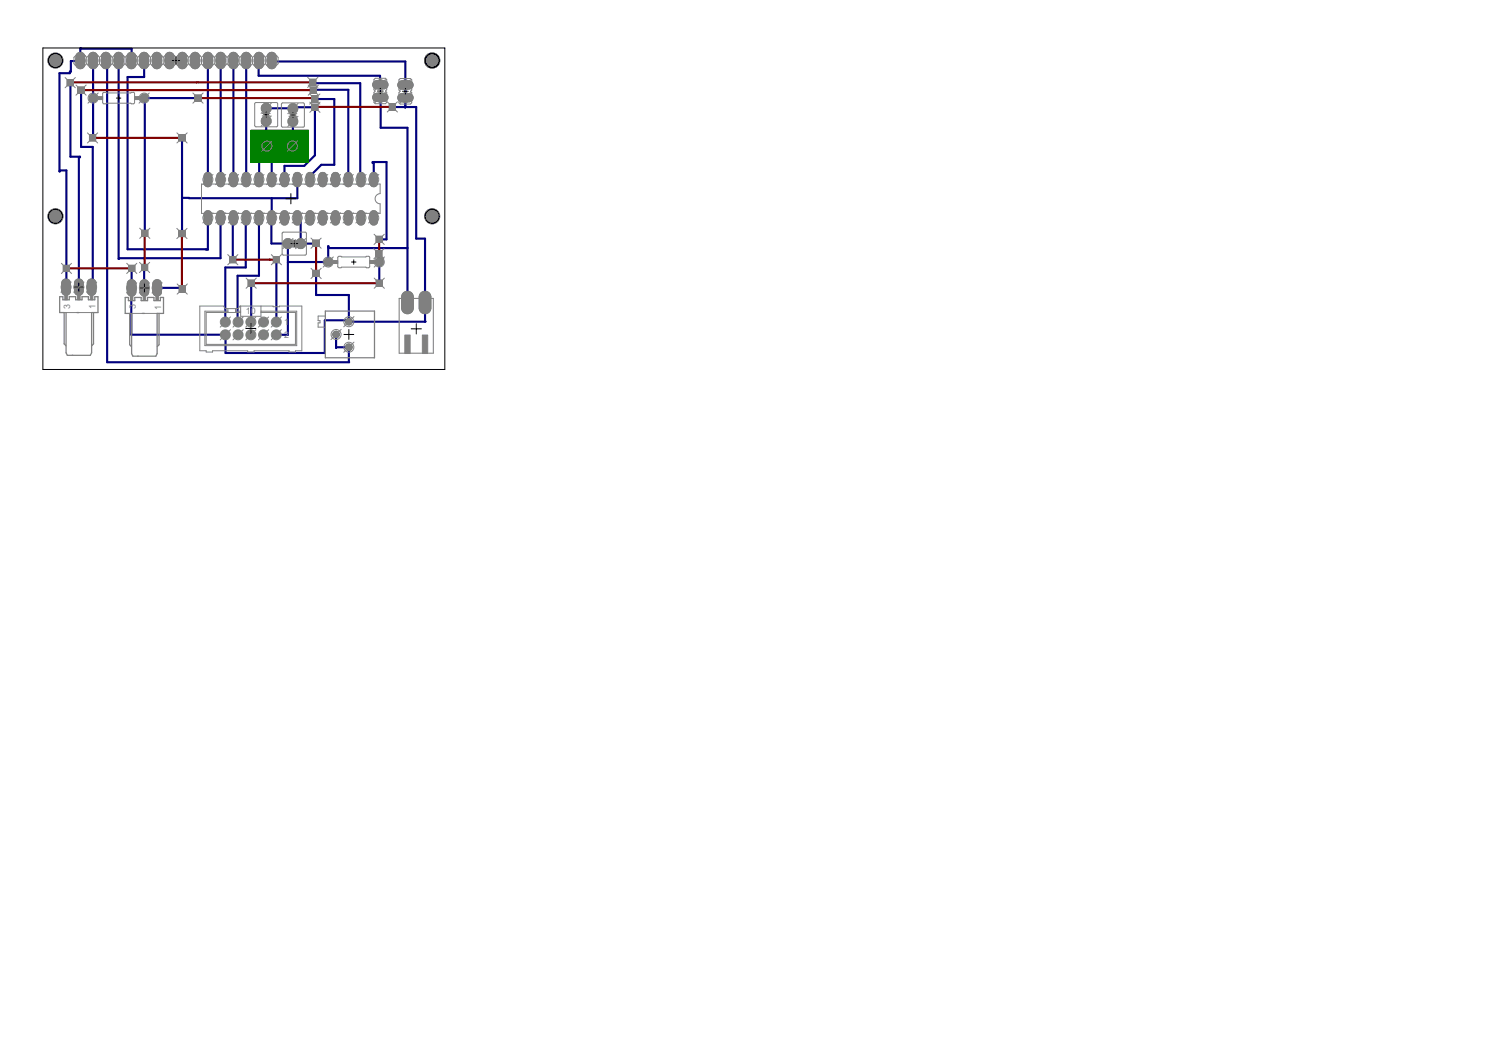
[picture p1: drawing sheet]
<svg xmlns="http://www.w3.org/2000/svg" width="297mm" height="210mm" viewBox="0 0 297 210" stroke-linecap="round" stroke-linejoin="round" font-family="sans-serif">
<defs><g id="words">
<g font-size="2" fill="#808080">
<text x="14" y="61.4" transform="rotate(-90 14 61.4)">3</text>
<text x="19" y="61.5" transform="rotate(-90 19 61.5)">1</text>
<text x="27" y="61.6" transform="rotate(-90 27 61.6)">3</text>
<text x="32" y="61.7" transform="rotate(-90 32 61.7)">1</text>
<text x="48.9" y="62.5">10</text>
<text x="56.5" y="64.7">1</text>
<text x="56.5" y="67.2">2</text>
</g>
</g></defs>
<g fill="#808080" stroke="#808080" stroke-width=".2">
<circle cx="11" cy="12" r="1.5"/>
<circle cx="86" cy="12" r="1.5"/>
<circle cx="11" cy="43" r="1.5"/>
<circle cx="86" cy="43" r="1.5"/>
<circle cx="58.2" cy="29.1" r=".76"/>
<circle cx="53.1" cy="29.1" r=".76"/>
<circle cx="69.4" cy="64" r=".66"/>
<circle cx="66.9" cy="66.5" r=".66"/>
<circle cx="69.4" cy="69.1" r=".66"/>
</g>
<g fill="#808080" stroke="#808080" stroke-width=".2">
<path d="M73.7 34.6a.77 .77 0 0 1 .9-.3 .77 .77 0 0 1 .5 .7v1.5a.77 .77 0 0 1-.7 .7 .77 .77 0 0 1-.8-.7v-1.5z"/>
<path d="M71.2 34.6a.77 .77 0 0 1 .8-.3 .77 .77 0 0 1 .6 .7v1.5a.77 .77 0 0 1-.8 .7 .77 .77 0 0 1-.7-.7v-1.5z"/>
<path d="M58.5 34.6a.77 .77 0 0 1 .8-.3 .77 .77 0 0 1 .6 .7v1.5a.77 .77 0 0 1-.8 .7 .77 .77 0 0 1-.7-.7v-1.5z"/>
<path d="M56 34.6a.77 .77 0 0 1 .8-.3 .77 .77 0 0 1 .6 .7v1.5a.77 .77 0 0 1-.8 .7 .77 .77 0 0 1-.8-.7v-1.5z"/>
<path d="M68.7 34.6a.77 .77 0 0 1 .8-.3 .77 .77 0 0 1 .5 .7v1.5a.77 .77 0 0 1-.7 .7 .77 .77 0 0 1-.8-.7v-1.5z"/>
<path d="M66.1 34.6a.77 .77 0 0 1 .8-.3 .77 .77 0 0 1 .6 .7v1.5a.77 .77 0 0 1-.8 .7 .77 .77 0 0 1-.7-.7v-1.5z"/>
<path d="M61.1 34.6a.77 .77 0 0 1 .8-.3 .77 .77 0 0 1 .5 .7v1.5a.77 .77 0 0 1-.7 .7 .77 .77 0 0 1-.8-.7v-1.5z"/>
<path d="M63.7 34.5a.76 .76 0 0 1 1.3 .5v1.5a.77 .77 0 0 1-.8 .7 .77 .77 0 0 1-.8-.7v-1.5z"/>
<path d="M53.4 34.6a.77 .77 0 0 1 .9-.3 .77 .77 0 0 1 .5 .7v1.5a.77 .77 0 0 1-.7 .7 .77 .77 0 0 1-.8-.7v-1.5z"/>
<path d="M50.9 34.6a.77 .77 0 0 1 .8-.3 .77 .77 0 0 1 .6 .7v1.5a.77 .77 0 0 1-.8 .7 .77 .77 0 0 1-.7-.7v-1.5z"/>
<path d="M48.4 34.6a.77 .77 0 0 1 .8-.3 .77 .77 0 0 1 .5 .7v1.5a.77 .77 0 0 1-.7 .7 .77 .77 0 0 1-.8-.7v-1.5z"/>
<path d="M45.8 34.6a.77 .77 0 0 1 .8-.3 .77 .77 0 0 1 .6 .7v1.5a.77 .77 0 0 1-.8 .7 .77 .77 0 0 1-.7-.7v-1.5z"/>
<path d="M43.3 34.6a.77 .77 0 0 1 .8-.3 .77 .77 0 0 1 .6 .7v1.5a.77 .77 0 0 1-.8 .7 .77 .77 0 0 1-.8-.7v-1.5z"/>
<path d="M40.7 34.6a.77 .77 0 0 1 .9-.3 .77 .77 0 0 1 .5 .7v1.5a.77 .77 0 0 1-.7 .7 .77 .77 0 0 1-.8-.7v-1.5z"/>
<path d="M40.7 42.2a.77 .77 0 0 1 .9-.3 .77 .77 0 0 1 .5 .7v1.5a.77 .77 0 0 1-.7 .7 .77 .77 0 0 1-.8-.7v-1.5z"/>
<path d="M43.3 42.2a.77 .77 0 0 1 .8-.3 .77 .77 0 0 1 .6 .7v1.5a.77 .77 0 0 1-.8 .7 .77 .77 0 0 1-.8-.7v-1.5z"/>
<path d="M45.8 42.2a.77 .77 0 0 1 .8-.3 .77 .77 0 0 1 .6 .7v1.5a.77 .77 0 0 1-.8 .7 .77 .77 0 0 1-.7-.7v-1.5z"/>
<path d="M48.4 42.2a.77 .77 0 0 1 .8-.3 .77 .77 0 0 1 .5 .7v1.5a.77 .77 0 0 1-.7 .7 .77 .77 0 0 1-.8-.7v-1.5z"/>
<path d="M50.9 42.2a.77 .77 0 0 1 .8-.3 .77 .77 0 0 1 .6 .7v1.5a.77 .77 0 0 1-.8 .7 .77 .77 0 0 1-.7-.7v-1.5z"/>
<path d="M53.4 42.2a.77 .77 0 0 1 .9-.3 .77 .77 0 0 1 .5 .7v1.5a.77 .77 0 0 1-.7 .7 .77 .77 0 0 1-.8-.7v-1.5z"/>
<path d="M56 42.2a.77 .77 0 0 1 .8-.3 .77 .77 0 0 1 .6 .7v1.5a.77 .77 0 0 1-.8 .7 .77 .77 0 0 1-.8-.7v-1.5z"/>
<path d="M58.5 42.2a.77 .77 0 0 1 .8-.3 .77 .77 0 0 1 .6 .7v1.5a.77 .77 0 0 1-.8 .7 .77 .77 0 0 1-.7-.7v-1.5z"/>
<path d="M61.1 42.2a.77 .77 0 0 1 .8-.3 .77 .77 0 0 1 .5 .7v1.5a.77 .77 0 0 1-.7 .7 .77 .77 0 0 1-.8-.7v-1.5z"/>
<path d="M63.7 42.1a.76 .76 0 0 1 1.3 .5v1.5a.77 .77 0 0 1-.8 .7 .77 .77 0 0 1-.8-.7v-1.5z"/>
<path d="M66.1 42.2a.77 .77 0 0 1 .8-.3 .77 .77 0 0 1 .6 .7v1.5a.77 .77 0 0 1-.8 .7 .77 .77 0 0 1-.7-.7v-1.5z"/>
<path d="M68.7 42.2a.77 .77 0 0 1 .8-.3 .77 .77 0 0 1 .5 .7v1.5a.77 .77 0 0 1-.7 .7 .77 .77 0 0 1-.8-.7v-1.5z"/>
<path d="M71.2 42.2a.77 .77 0 0 1 .8-.3 .77 .77 0 0 1 .6 .7v1.5a.77 .77 0 0 1-.8 .7 .77 .77 0 0 1-.7-.7v-1.5z"/>
<path d="M73.7 42.2a.77 .77 0 0 1 .9-.3 .77 .77 0 0 1 .5 .7v1.5a.77 .77 0 0 1-.7 .7 .77 .77 0 0 1-.8-.7v-1.5z"/>
<path d="M15.3 10.8a.88 .88 0 0 1 .9-.4 .88 .88 0 0 1 .6 .8v1.7a.87 .87 0 0 1-.8 .8 .87 .87 0 0 1-.9-.8v-1.7z"/>
<path d="M18 10.6a.88 .88 0 0 1 1.4 .6v1.7a.87 .87 0 0 1-.9 .8 .87 .87 0 0 1-.8-.8v-1.7z"/>
<path d="M20.5 10.6a.88 .88 0 0 1 1.4 .6v1.7a.87 .87 0 0 1-.8 .8 .87 .87 0 0 1-.9-.8v-1.7z"/>
<path d="M22.9 10.8a.88 .88 0 0 1 .9-.4 .88 .88 0 0 1 .7 .8v1.7a.87 .87 0 0 1-.9 .8 .87 .87 0 0 1-.9-.8v-1.7z"/>
<path d="M25.4 10.8a.88 .88 0 0 1 1-.4 .88 .88 0 0 1 .6 .8v1.7a.87 .87 0 0 1-.9 .8 .87 .87 0 0 1-.8-.8v-1.7z"/>
<path d="M28 10.8a.88 .88 0 0 1 .9-.4 .88 .88 0 0 1 .6 .8v1.7a.87 .87 0 0 1-.8 .8 .87 .87 0 0 1-.9-.8v-1.7z"/>
<path d="M30.5 10.8a.88 .88 0 0 1 .9-.4 .88 .88 0 0 1 .7 .8v1.7a.87 .87 0 0 1-.9 .8 .87 .87 0 0 1-.9-.8v-1.7z"/>
<path d="M33 10.8a.88 .88 0 0 1 1-.4 .88 .88 0 0 1 .6 .8v1.7a.87 .87 0 0 1-.9 .8 .87 .87 0 0 1-.8-.8v-1.7z"/>
<path d="M35.6 10.8a.88 .88 0 0 1 .9-.4 .88 .88 0 0 1 .6 .8v1.7a.87 .87 0 0 1-.8 .8 .87 .87 0 0 1-.9-.8v-1.7z"/>
<path d="M38.1 10.8a.88 .88 0 0 1 .9-.4 .88 .88 0 0 1 .7 .8v1.7a.87 .87 0 0 1-.9 .8 .87 .87 0 0 1-.8-.8v-1.7z"/>
<path d="M40.7 10.8a.88 .88 0 0 1 .9-.4 .88 .88 0 0 1 .6 .8v1.7a.87 .87 0 0 1-.8 .8 .87 .87 0 0 1-.9-.8v-1.7z"/>
<path d="M43.2 10.8a.88 .88 0 0 1 .9-.4 .88 .88 0 0 1 .7 .8v1.7a.87 .87 0 0 1-.9 .8 .87 .87 0 0 1-.9-.8v-1.7z"/>
<path d="M45.7 10.8a.88 .88 0 0 1 1-.4 .88 .88 0 0 1 .6 .8v1.7a.87 .87 0 0 1-.9 .8 .87 .87 0 0 1-.8-.8v-1.7z"/>
<path d="M48.3 10.8a.88 .88 0 0 1 .9-.4 .88 .88 0 0 1 .6 .8v1.7a.87 .87 0 0 1-.8 .8 .87 .87 0 0 1-.9-.8v-1.7z"/>
<path d="M51 10.6a.88 .88 0 0 1 1.4 .6v1.7a.87 .87 0 0 1-.9 .8 .87 .87 0 0 1-.8-.8v-1.7z"/>
<path d="M53.4 10.8a.88 .88 0 0 1 .9-.4 .88 .88 0 0 1 .6 .8v1.7a.87 .87 0 0 1-.8 .8 .87 .87 0 0 1-.9-.8v-1.7z"/>
<path d="M30.6 56a.88 .88 0 0 1 .9-.3 .88 .88 0 0 1 .6 .7v1.7a.87 .87 0 0 1-.8 .8 .87 .87 0 0 1-.9-.8v-1.7z"/>
<path d="M28 56a.88 .88 0 0 1 1-.3 .88 .88 0 0 1 .6 .7v1.7a.87 .87 0 0 1-.9 .8 .87 .87 0 0 1-.8-.8v-1.7z"/>
<path d="M25.5 56a.88 .88 0 0 1 .9-.3 .88 .88 0 0 1 .7 .7v1.7a.87 .87 0 0 1-.9 .8 .87 .87 0 0 1-.9-.8v-1.7z"/>
<path d="M17.5 55.8a.88 .88 0 0 1 1-.3 .88 .88 0 0 1 .6 .8v1.7a.87 .87 0 0 1-.9 .8 .87 .87 0 0 1-.8-.8v-1.7z"/>
<path d="M15 55.8a.88 .88 0 0 1 .9-.3 .88 .88 0 0 1 .7 .8v1.7a.87 .87 0 0 1-.9 .8 .87 .87 0 0 1-.9-.8v-1.7z"/>
<path d="M12.4 55.8a.88 .88 0 0 1 1-.3 .88 .88 0 0 1 .6 .8v1.7a.87 .87 0 0 1-.9 .8 .87 .87 0 0 1-.8-.8v-1.7z"/>
<path d="M74.3 16.4l.5-.4h1.7a.82 .82 0 0 1 .7 .9 .82 .82 0 0 1-.7 .8h-1.7a.83 .83 0 0 1-.5-1.3z"/>
<path d="M74.3 18.9l.5-.3h1.7a.82 .82 0 0 1 .7 .8 .82 .82 0 0 1-.7 .8h-1.7a.83 .83 0 0 1-.5-1.3z"/>
<path d="M79.3 16.4l.5-.3h1.7a.82 .82 0 0 1 .7 .8 .82 .82 0 0 1-.7 .8h-1.7a.83 .83 0 0 1-.5-1.3z"/>
<path d="M79.3 18.9l.5-.3h1.7a.82 .82 0 0 1 .7 .8 .82 .82 0 0 1-.7 .9h-1.7a.83 .83 0 0 1-.5-1.4z"/>
<path d="M80.1 58.4a1.18 1.18 0 0 1 1.3-.4 1.18 1.18 0 0 1 .8 1v2.4a1.17 1.17 0 0 1-1.1 1 1.17 1.17 0 0 1-1.2-1v-2.4z"/>
<path d="M83.6 58.4a1.18 1.18 0 0 1 1.3-.4 1.18 1.18 0 0 1 .8 1v2.4a1.17 1.17 0 0 1-1.1 1 1.17 1.17 0 0 1-1.2-1v-2.4z"/>
<path d="M25.6 52.8h1.2v1.2h-1.2z"/>
<path d="M12.6 52.8h1.2v1.2h-1.2z"/>
<path d="M62.3 47.8h1.2v1.2h-1.2z"/>
<path d="M62.3 53.8h1.2v1.2h-1.2z"/>
<path d="M62 20.7h1.3v1.2h-1.3z"/>
<path d="M77.4 20.7h1.3v1.2h-1.3z"/>
<path d="M17.8 26.8h1.2v1.2h-1.2z"/>
<path d="M35.6 26.8h1.2v1.2h-1.2z"/>
<path d="M35.6 45.8h1.2v1.3h-1.2z"/>
<path d="M35.6 56.9h1.3v1.2h-1.3z"/>
<path d="M74.8 49.9h1.2v1.2h-1.2z"/>
<path d="M74.8 47h1.3v1.2h-1.3z"/>
<path d="M49.4 55.7h1.2v1.3h-1.2z"/>
<path d="M74.8 55.7h1.3v1.3h-1.3z"/>
<path d="M38.8 18.9h1.2v1.2h-1.2z"/>
<path d="M62 19.1h1.2v1.2h-1.2z"/>
<path d="M28.2 52.6h1.2v1.2h-1.2z"/>
<path d="M28.2 45.8h1.2v1.2h-1.2z"/>
<path d="M61.7 17.3h1.2v1.2h-1.2z"/>
<path d="M15.5 17.3h1.2v1.2h-1.2z"/>
<path d="M61.6 15.8h1.2v1.2h-1.2z"/>
<path d="M13.4 15.8h1.2v1.3h-1.2z"/>
<path d="M45.7 51.1h1.2v1.2h-1.2z"/>
<path d="M54.4 51.1h1.2v1.2h-1.2z"/>
<circle cx="53" cy="21.5" r=".99"/>
<circle cx="53" cy="24.1" r=".99"/>
<circle cx="58.3" cy="21.6" r=".99"/>
<circle cx="58.3" cy="24.2" r=".99"/>
<circle cx="59.8" cy="48.5" r=".99"/>
<circle cx="57.3" cy="48.5" r=".99"/>
<circle cx="55" cy="64.1" r=".87"/>
<circle cx="55" cy="66.6" r=".87"/>
<circle cx="52.4" cy="64.1" r=".87"/>
<circle cx="52.4" cy="66.6" r=".87"/>
<circle cx="49.9" cy="64.1" r=".87"/>
<circle cx="49.9" cy="66.6" r=".87"/>
<circle cx="47.4" cy="64.1" r=".87"/>
<circle cx="47.4" cy="66.6" r=".87"/>
<circle cx="44.8" cy="64.1" r=".87"/>
<circle cx="44.8" cy="66.6" r=".87"/>
<circle cx="75.5" cy="52.1" r=".83"/>
<circle cx="65.3" cy="52.1" r=".83"/>
<circle cx="28.7" cy="19.5" r=".83"/>
<circle cx="18.5" cy="19.5" r=".83"/>
</g>
<g fill="none" stroke="#000080" stroke-width=".42">
<path d="M14 16.4v14.8h1.9l-.2 .1v25.8M16.1 17.9v11.3h2.4v27.9h-.3M18.5 19.5h.1M18.5 12v15.4h-.1M21.1 12h.2v60.1h48.1v-3h-2.5M23.6 12v39.5l.1-.1h20.2v-8.1M26.1 12h.1M26.2 12v-2.3l-10.2-.1v2.5h-1.9v2.1h-.2v.4h-2.1v19.5l.1-.2h1.3l-.1 23.2M28.7 12v3.3h-3.3v34.3l16 .1v-6.4M28.7 19.5h10.7M28.8 19.5v26.9M41.4 12h.1"/>
<path d="M41.4 12v23.7M43.9 12h.1M43.9 12v23.7M46.4 12h.1M46.4 12v23.7M49 12h.1M49 12v23.7M51.5 12v3.1h24.1l.1 1.7M54.1 12v.2h26.5v6.6M62.2 16.4l.2 .2h9.3v19.1M62.3 17.9h7v17.8M62.5 19.7h4v13.1h-2.6l-2.2 2.3v.6"/>
<path d="M62.6 19.7h.1M75.7 19.4v6h5.4v34.8M80.6 19.4v2M36.2 27.4v19.1M53 21.5h5.3M53 24.1v5h.1h-1.5l-.1 6.6M54.1 39.4l-.1 9.1h3.3v18.1h-2.3M54.1 35.7h.1M58.3 24.2l-.1 6.9h-4.1v4.6M59.1 35.7h.1M59.2 35.7v3.7h-23M62.7 21.3h-4.4v.3"/>
<path d="M62.7 21.3v9.6l-2.2 2.1h-3.9v2.7M62.7 21.3v.1M69.3 35.7h.1M71.7 35.7h.1M71.7 35.7v.1M74.4 35.7v-3.3h-.3v-.2h2.8v15.4h-1.5M78.1 21.3h4.7v26.2h1.8v16.5h-15.2v-5.3h-6.5v-4.3M78.1 21.3h.1M26.2 53.4l-.1 13.2h18.8v3.6h19.7v-6.5h4.8M28.8 53.2l-.1 4.1M31.3 57.3h5v.2M36.2 46.5h.1"/>
<path d="M46.4 43.3h-.1v8.4M49 43.3l-.1 9.9h-4.1v10.9M50 56.3l-.1 7.8M51.5 43.3v11.6h-4.2v9.2h.1M55 51.7v12.4M59.1 43.3l.7 .7v4.5l3.1-.1M75.4 50.5l.1 5.8M81.1 49.4h-15.8v-.4v3.1h-8M44.8 66.6h.1M66.9 66.5v2.7"/>
</g>
<circle cx="58.2" cy="29.1" r=".66" fill="#008000" stroke="#008000" stroke-width=".2"/>
<circle cx="58.2" cy="29.1" r=".4" fill="#fff" stroke="#000" stroke-width=".2"/>
<circle cx="53.1" cy="29.1" r=".66" fill="#008000" stroke="#008000" stroke-width=".2"/>
<circle cx="53.1" cy="29.1" r=".4" fill="#fff" stroke="#000" stroke-width=".2"/>
<path d="M74.4 35.1v1.3" fill="none" stroke="#008000" stroke-width="1.3"/>
<circle cx="74.4" cy="35.7" r=".4" fill="#fff" stroke="#000" stroke-width=".2"/>
<path d="M71.8 35.1v1.3" fill="none" stroke="#008000" stroke-width="1.3"/>
<circle cx="71.8" cy="35.7" r=".4" fill="#fff" stroke="#000" stroke-width=".2"/>
<path d="M59.1 35.1v1.3" fill="none" stroke="#008000" stroke-width="1.3"/>
<circle cx="59.1" cy="35.7" r=".4" fill="#fff" stroke="#000" stroke-width=".2"/>
<path d="M56.6 35.1v1.3" fill="none" stroke="#008000" stroke-width="1.3"/>
<circle cx="56.6" cy="35.7" r=".4" fill="#fff" stroke="#000" stroke-width=".2"/>
<path d="M69.3 35.1v1.3" fill="none" stroke="#008000" stroke-width="1.3"/>
<circle cx="69.3" cy="35.7" r=".4" fill="#fff" stroke="#000" stroke-width=".2"/>
<path d="M66.7 35.1v1.3" fill="none" stroke="#008000" stroke-width="1.3"/>
<circle cx="66.7" cy="35.7" r=".4" fill="#fff" stroke="#000" stroke-width=".2"/>
<path d="M61.7 35.1v1.3" fill="none" stroke="#008000" stroke-width="1.3"/>
<circle cx="61.7" cy="35.7" r=".4" fill="#fff" stroke="#000" stroke-width=".2"/>
<path d="M64.2 35.1v1.3" fill="none" stroke="#008000" stroke-width="1.3"/>
<circle cx="64.2" cy="35.7" r=".4" fill="#fff" stroke="#000" stroke-width=".2"/>
<path d="M54.1 35.1v1.3" fill="none" stroke="#008000" stroke-width="1.3"/>
<circle cx="54.1" cy="35.7" r=".4" fill="#fff" stroke="#000" stroke-width=".2"/>
<path d="M51.5 35.1v1.3" fill="none" stroke="#008000" stroke-width="1.3"/>
<circle cx="51.5" cy="35.7" r=".4" fill="#fff" stroke="#000" stroke-width=".2"/>
<path d="M49 35.1v1.3" fill="none" stroke="#008000" stroke-width="1.3"/>
<circle cx="49" cy="35.7" r=".4" fill="#fff" stroke="#000" stroke-width=".2"/>
<path d="M46.4 35.1v1.3" fill="none" stroke="#008000" stroke-width="1.3"/>
<circle cx="46.4" cy="35.7" r=".4" fill="#fff" stroke="#000" stroke-width=".2"/>
<path d="M43.9 35.1v1.3" fill="none" stroke="#008000" stroke-width="1.3"/>
<circle cx="43.9" cy="35.7" r=".4" fill="#fff" stroke="#000" stroke-width=".2"/>
<path d="M41.4 35.1v1.3" fill="none" stroke="#008000" stroke-width="1.3"/>
<circle cx="41.4" cy="35.7" r=".4" fill="#fff" stroke="#000" stroke-width=".2"/>
<path d="M41.4 42.7v1.3" fill="none" stroke="#008000" stroke-width="1.3"/>
<circle cx="41.4" cy="43.3" r=".4" fill="#fff" stroke="#000" stroke-width=".2"/>
<path d="M43.9 42.7v1.3" fill="none" stroke="#008000" stroke-width="1.3"/>
<circle cx="43.9" cy="43.3" r=".4" fill="#fff" stroke="#000" stroke-width=".2"/>
<path d="M46.4 42.7v1.3" fill="none" stroke="#008000" stroke-width="1.3"/>
<circle cx="46.4" cy="43.3" r=".4" fill="#fff" stroke="#000" stroke-width=".2"/>
<path d="M49 42.7v1.3" fill="none" stroke="#008000" stroke-width="1.3"/>
<circle cx="49" cy="43.3" r=".4" fill="#fff" stroke="#000" stroke-width=".2"/>
<path d="M51.5 42.7v1.3" fill="none" stroke="#008000" stroke-width="1.3"/>
<circle cx="51.5" cy="43.3" r=".4" fill="#fff" stroke="#000" stroke-width=".2"/>
<path d="M54.1 42.7v1.3" fill="none" stroke="#008000" stroke-width="1.3"/>
<circle cx="54.1" cy="43.3" r=".4" fill="#fff" stroke="#000" stroke-width=".2"/>
<path d="M56.6 42.7v1.3" fill="none" stroke="#008000" stroke-width="1.3"/>
<circle cx="56.6" cy="43.3" r=".4" fill="#fff" stroke="#000" stroke-width=".2"/>
<path d="M59.1 42.7v1.3" fill="none" stroke="#008000" stroke-width="1.3"/>
<circle cx="59.1" cy="43.3" r=".4" fill="#fff" stroke="#000" stroke-width=".2"/>
<path d="M61.7 42.7v1.3" fill="none" stroke="#008000" stroke-width="1.3"/>
<circle cx="61.7" cy="43.3" r=".4" fill="#fff" stroke="#000" stroke-width=".2"/>
<path d="M64.2 42.7v1.3" fill="none" stroke="#008000" stroke-width="1.3"/>
<circle cx="64.2" cy="43.3" r=".4" fill="#fff" stroke="#000" stroke-width=".2"/>
<path d="M66.7 42.7v1.3" fill="none" stroke="#008000" stroke-width="1.3"/>
<circle cx="66.7" cy="43.3" r=".4" fill="#fff" stroke="#000" stroke-width=".2"/>
<path d="M69.3 42.7v1.3" fill="none" stroke="#008000" stroke-width="1.3"/>
<circle cx="69.3" cy="43.3" r=".4" fill="#fff" stroke="#000" stroke-width=".2"/>
<path d="M71.8 42.7v1.3" fill="none" stroke="#008000" stroke-width="1.3"/>
<circle cx="71.8" cy="43.3" r=".4" fill="#fff" stroke="#000" stroke-width=".2"/>
<path d="M74.4 42.7v1.3" fill="none" stroke="#008000" stroke-width="1.3"/>
<circle cx="74.4" cy="43.3" r=".4" fill="#fff" stroke="#000" stroke-width=".2"/>
<circle cx="53" cy="21.5" r=".87" fill="#008000" stroke="#008000" stroke-width=".2"/>
<circle cx="53" cy="21.5" r=".4" fill="#fff" stroke="#000" stroke-width=".2"/>
<circle cx="53" cy="24.1" r=".87" fill="#008000" stroke="#008000" stroke-width=".2"/>
<circle cx="53" cy="24.1" r=".4" fill="#fff" stroke="#000" stroke-width=".2"/>
<circle cx="58.3" cy="21.6" r=".87" fill="#008000" stroke="#008000" stroke-width=".2"/>
<circle cx="58.3" cy="21.6" r=".4" fill="#fff" stroke="#000" stroke-width=".2"/>
<circle cx="58.3" cy="24.2" r=".87" fill="#008000" stroke="#008000" stroke-width=".2"/>
<circle cx="58.3" cy="24.2" r=".4" fill="#fff" stroke="#000" stroke-width=".2"/>
<circle cx="59.8" cy="48.5" r=".87" fill="#008000" stroke="#008000" stroke-width=".2"/>
<circle cx="59.8" cy="48.5" r=".4" fill="#fff" stroke="#000" stroke-width=".2"/>
<circle cx="57.3" cy="48.5" r=".87" fill="#008000" stroke="#008000" stroke-width=".2"/>
<circle cx="57.3" cy="48.5" r=".4" fill="#fff" stroke="#000" stroke-width=".2"/>
<path d="M16 11.3v1.5" fill="none" stroke="#008000" stroke-width="1.5"/>
<circle cx="16" cy="12" r=".51" fill="#fff" stroke="#000" stroke-width=".2"/>
<path d="M18.5 11.3v1.5" fill="none" stroke="#008000" stroke-width="1.5"/>
<circle cx="18.5" cy="12" r=".51" fill="#fff" stroke="#000" stroke-width=".2"/>
<path d="M21.1 11.3v1.5" fill="none" stroke="#008000" stroke-width="1.5"/>
<circle cx="21.1" cy="12" r=".51" fill="#fff" stroke="#000" stroke-width=".2"/>
<path d="M23.6 11.3v1.5" fill="none" stroke="#008000" stroke-width="1.5"/>
<circle cx="23.6" cy="12" r=".51" fill="#fff" stroke="#000" stroke-width=".2"/>
<path d="M26.1 11.3v1.5" fill="none" stroke="#008000" stroke-width="1.5"/>
<circle cx="26.1" cy="12" r=".51" fill="#fff" stroke="#000" stroke-width=".2"/>
<path d="M28.7 11.3v1.5" fill="none" stroke="#008000" stroke-width="1.5"/>
<circle cx="28.7" cy="12" r=".51" fill="#fff" stroke="#000" stroke-width=".2"/>
<path d="M31.2 11.3v1.5" fill="none" stroke="#008000" stroke-width="1.5"/>
<circle cx="31.2" cy="12" r=".51" fill="#fff" stroke="#000" stroke-width=".2"/>
<path d="M33.7 11.3v1.5" fill="none" stroke="#008000" stroke-width="1.5"/>
<circle cx="33.7" cy="12" r=".51" fill="#fff" stroke="#000" stroke-width=".2"/>
<path d="M36.3 11.3v1.5" fill="none" stroke="#008000" stroke-width="1.5"/>
<circle cx="36.3" cy="12" r=".51" fill="#fff" stroke="#000" stroke-width=".2"/>
<path d="M38.8 11.3v1.5" fill="none" stroke="#008000" stroke-width="1.5"/>
<circle cx="38.8" cy="12" r=".51" fill="#fff" stroke="#000" stroke-width=".2"/>
<path d="M41.4 11.3v1.5" fill="none" stroke="#008000" stroke-width="1.5"/>
<circle cx="41.4" cy="12" r=".51" fill="#fff" stroke="#000" stroke-width=".2"/>
<path d="M43.9 11.3v1.5" fill="none" stroke="#008000" stroke-width="1.5"/>
<circle cx="43.9" cy="12" r=".51" fill="#fff" stroke="#000" stroke-width=".2"/>
<path d="M46.4 11.3v1.5" fill="none" stroke="#008000" stroke-width="1.5"/>
<circle cx="46.4" cy="12" r=".51" fill="#fff" stroke="#000" stroke-width=".2"/>
<path d="M49 11.3v1.5" fill="none" stroke="#008000" stroke-width="1.5"/>
<circle cx="49" cy="12" r=".51" fill="#fff" stroke="#000" stroke-width=".2"/>
<path d="M51.5 11.3v1.5" fill="none" stroke="#008000" stroke-width="1.5"/>
<circle cx="51.5" cy="12" r=".51" fill="#fff" stroke="#000" stroke-width=".2"/>
<path d="M54.1 11.3v1.5" fill="none" stroke="#008000" stroke-width="1.5"/>
<circle cx="54.1" cy="12" r=".51" fill="#fff" stroke="#000" stroke-width=".2"/>
<circle cx="69.4" cy="64" r=".55" fill="#008000" stroke="#008000" stroke-width=".2"/>
<circle cx="69.4" cy="64" r=".3" fill="#fff" stroke="#000" stroke-width=".2"/>
<circle cx="66.9" cy="66.5" r=".55" fill="#008000" stroke="#008000" stroke-width=".2"/>
<circle cx="66.9" cy="66.5" r=".3" fill="#fff" stroke="#000" stroke-width=".2"/>
<circle cx="69.4" cy="69.1" r=".55" fill="#008000" stroke="#008000" stroke-width=".2"/>
<circle cx="69.4" cy="69.1" r=".3" fill="#fff" stroke="#000" stroke-width=".2"/>
<circle cx="55" cy="64.1" r=".78" fill="#008000" stroke="#008000" stroke-width=".2"/>
<circle cx="55" cy="64.1" r=".47" fill="#fff" stroke="#000" stroke-width=".2"/>
<circle cx="55" cy="66.6" r=".78" fill="#008000" stroke="#008000" stroke-width=".2"/>
<circle cx="55" cy="66.6" r=".47" fill="#fff" stroke="#000" stroke-width=".2"/>
<circle cx="52.4" cy="64.1" r=".78" fill="#008000" stroke="#008000" stroke-width=".2"/>
<circle cx="52.4" cy="64.1" r=".47" fill="#fff" stroke="#000" stroke-width=".2"/>
<circle cx="52.4" cy="66.6" r=".78" fill="#008000" stroke="#008000" stroke-width=".2"/>
<circle cx="52.4" cy="66.6" r=".47" fill="#fff" stroke="#000" stroke-width=".2"/>
<circle cx="49.9" cy="64.1" r=".78" fill="#008000" stroke="#008000" stroke-width=".2"/>
<circle cx="49.9" cy="64.1" r=".47" fill="#fff" stroke="#000" stroke-width=".2"/>
<circle cx="49.9" cy="66.6" r=".78" fill="#008000" stroke="#008000" stroke-width=".2"/>
<circle cx="49.9" cy="66.6" r=".47" fill="#fff" stroke="#000" stroke-width=".2"/>
<circle cx="47.4" cy="64.1" r=".78" fill="#008000" stroke="#008000" stroke-width=".2"/>
<circle cx="47.4" cy="64.1" r=".47" fill="#fff" stroke="#000" stroke-width=".2"/>
<circle cx="47.4" cy="66.6" r=".78" fill="#008000" stroke="#008000" stroke-width=".2"/>
<circle cx="47.4" cy="66.6" r=".47" fill="#fff" stroke="#000" stroke-width=".2"/>
<circle cx="44.8" cy="64.1" r=".78" fill="#008000" stroke="#008000" stroke-width=".2"/>
<circle cx="44.8" cy="64.1" r=".47" fill="#fff" stroke="#000" stroke-width=".2"/>
<circle cx="44.8" cy="66.6" r=".78" fill="#008000" stroke="#008000" stroke-width=".2"/>
<circle cx="44.8" cy="66.6" r=".47" fill="#fff" stroke="#000" stroke-width=".2"/>
<circle cx="75.5" cy="52.1" r=".71" fill="#008000" stroke="#008000" stroke-width=".2"/>
<circle cx="75.5" cy="52.1" r=".4" fill="#fff" stroke="#000" stroke-width=".2"/>
<circle cx="65.3" cy="52.1" r=".71" fill="#008000" stroke="#008000" stroke-width=".2"/>
<circle cx="65.3" cy="52.1" r=".4" fill="#fff" stroke="#000" stroke-width=".2"/>
<circle cx="28.7" cy="19.5" r=".71" fill="#008000" stroke="#008000" stroke-width=".2"/>
<circle cx="28.7" cy="19.5" r=".4" fill="#fff" stroke="#000" stroke-width=".2"/>
<circle cx="18.5" cy="19.5" r=".71" fill="#008000" stroke="#008000" stroke-width=".2"/>
<circle cx="18.5" cy="19.5" r=".4" fill="#fff" stroke="#000" stroke-width=".2"/>
<path d="M31.3 56.5v1.5" fill="none" stroke="#008000" stroke-width="1.5"/>
<circle cx="31.3" cy="57.3" r=".51" fill="#fff" stroke="#000" stroke-width=".2"/>
<path d="M28.7 56.5v1.5" fill="none" stroke="#008000" stroke-width="1.5"/>
<circle cx="28.7" cy="57.3" r=".51" fill="#fff" stroke="#000" stroke-width=".2"/>
<path d="M26.2 56.5v1.5" fill="none" stroke="#008000" stroke-width="1.5"/>
<circle cx="26.2" cy="57.3" r=".51" fill="#fff" stroke="#000" stroke-width=".2"/>
<path d="M18.2 56.4v1.5" fill="none" stroke="#008000" stroke-width="1.5"/>
<circle cx="18.2" cy="57.1" r=".51" fill="#fff" stroke="#000" stroke-width=".2"/>
<path d="M15.7 56.4v1.5" fill="none" stroke="#008000" stroke-width="1.5"/>
<circle cx="15.7" cy="57.1" r=".51" fill="#fff" stroke="#000" stroke-width=".2"/>
<path d="M13.1 56.4v1.5" fill="none" stroke="#008000" stroke-width="1.5"/>
<circle cx="13.1" cy="57.1" r=".51" fill="#fff" stroke="#000" stroke-width=".2"/>
<path d="M75 16.8h1.4" fill="none" stroke="#008000" stroke-width="1.4"/>
<circle cx="75.7" cy="16.8" r=".47" fill="#fff" stroke="#000" stroke-width=".2"/>
<path d="M75 19.4h1.4" fill="none" stroke="#008000" stroke-width="1.4"/>
<circle cx="75.7" cy="19.4" r=".47" fill="#fff" stroke="#000" stroke-width=".2"/>
<path d="M79.9 16.9h1.5" fill="none" stroke="#008000" stroke-width="1.4"/>
<circle cx="80.6" cy="16.9" r=".47" fill="#fff" stroke="#000" stroke-width=".2"/>
<path d="M79.9 19.4h1.5" fill="none" stroke="#008000" stroke-width="1.4"/>
<circle cx="80.6" cy="19.4" r=".47" fill="#fff" stroke="#000" stroke-width=".2"/>
<path d="M81.1 59.1v2.2" fill="none" stroke="#008000" stroke-width="2.1"/>
<circle cx="81.1" cy="60.2" r=".72" fill="#fff" stroke="#000" stroke-width=".2"/>
<path d="M84.6 59.1v2.2" fill="none" stroke="#008000" stroke-width="2.1"/>
<circle cx="84.6" cy="60.2" r=".72" fill="#fff" stroke="#000" stroke-width=".2"/>
<path d="M25.7 52.9h1v1h-1z" fill="#008000" stroke="#008000" stroke-width=".2"/>
<circle cx="26.2" cy="53.4" r=".3" fill="#fff" stroke="#000" stroke-width=".2"/>
<path d="M12.7 52.9h1v1h-1z" fill="#008000" stroke="#008000" stroke-width=".2"/>
<circle cx="13.2" cy="53.4" r=".3" fill="#fff" stroke="#000" stroke-width=".2"/>
<path d="M62.4 47.9h1v1h-1z" fill="#008000" stroke="#008000" stroke-width=".2"/>
<circle cx="62.9" cy="48.4" r=".3" fill="#fff" stroke="#000" stroke-width=".2"/>
<path d="M62.4 53.9h1v1h-1z" fill="#008000" stroke="#008000" stroke-width=".2"/>
<circle cx="62.9" cy="54.4" r=".3" fill="#fff" stroke="#000" stroke-width=".2"/>
<path d="M62.1 20.8h1.1v1h-1.1z" fill="#008000" stroke="#008000" stroke-width=".2"/>
<circle cx="62.7" cy="21.3" r=".3" fill="#fff" stroke="#000" stroke-width=".2"/>
<path d="M77.6 20.8h1v1h-1z" fill="#008000" stroke="#008000" stroke-width=".2"/>
<circle cx="78.1" cy="21.3" r=".3" fill="#fff" stroke="#000" stroke-width=".2"/>
<path d="M17.9 26.9h1v1h-1z" fill="#008000" stroke="#008000" stroke-width=".2"/>
<circle cx="18.4" cy="27.4" r=".3" fill="#fff" stroke="#000" stroke-width=".2"/>
<path d="M35.7 26.9h1v1h-1z" fill="#008000" stroke="#008000" stroke-width=".2"/>
<circle cx="36.2" cy="27.4" r=".3" fill="#fff" stroke="#000" stroke-width=".2"/>
<path d="M35.7 46h1v1h-1z" fill="#008000" stroke="#008000" stroke-width=".2"/>
<circle cx="36.2" cy="46.5" r=".3" fill="#fff" stroke="#000" stroke-width=".2"/>
<path d="M35.8 57h1v1h-1z" fill="#008000" stroke="#008000" stroke-width=".2"/>
<circle cx="36.3" cy="57.5" r=".3" fill="#fff" stroke="#000" stroke-width=".2"/>
<path d="M74.9 50h1v1h-1z" fill="#008000" stroke="#008000" stroke-width=".2"/>
<circle cx="75.4" cy="50.5" r=".3" fill="#fff" stroke="#000" stroke-width=".2"/>
<path d="M74.9 47.1h1v1h-1z" fill="#008000" stroke="#008000" stroke-width=".2"/>
<circle cx="75.4" cy="47.6" r=".3" fill="#fff" stroke="#000" stroke-width=".2"/>
<path d="M49.5 55.8h1v1.1h-1z" fill="#008000" stroke="#008000" stroke-width=".2"/>
<circle cx="50" cy="56.3" r=".3" fill="#fff" stroke="#000" stroke-width=".2"/>
<path d="M75 55.8h1v1.1h-1z" fill="#008000" stroke="#008000" stroke-width=".2"/>
<circle cx="75.5" cy="56.3" r=".3" fill="#fff" stroke="#000" stroke-width=".2"/>
<path d="M38.9 19h1v1h-1z" fill="#008000" stroke="#008000" stroke-width=".2"/>
<circle cx="39.4" cy="19.5" r=".3" fill="#fff" stroke="#000" stroke-width=".2"/>
<path d="M62.1 19.2h1v1h-1z" fill="#008000" stroke="#008000" stroke-width=".2"/>
<circle cx="62.6" cy="19.7" r=".3" fill="#fff" stroke="#000" stroke-width=".2"/>
<path d="M28.3 52.7h1v1h-1z" fill="#008000" stroke="#008000" stroke-width=".2"/>
<circle cx="28.8" cy="53.2" r=".3" fill="#fff" stroke="#000" stroke-width=".2"/>
<path d="M28.3 45.9h1v1h-1z" fill="#008000" stroke="#008000" stroke-width=".2"/>
<circle cx="28.8" cy="46.4" r=".3" fill="#fff" stroke="#000" stroke-width=".2"/>
<path d="M61.8 17.4h1v1h-1z" fill="#008000" stroke="#008000" stroke-width=".2"/>
<circle cx="62.3" cy="17.9" r=".3" fill="#fff" stroke="#000" stroke-width=".2"/>
<path d="M15.6 17.4h1v1h-1z" fill="#008000" stroke="#008000" stroke-width=".2"/>
<circle cx="16.1" cy="17.9" r=".3" fill="#fff" stroke="#000" stroke-width=".2"/>
<path d="M61.7 15.9h1v1h-1z" fill="#008000" stroke="#008000" stroke-width=".2"/>
<circle cx="62.2" cy="16.4" r=".3" fill="#fff" stroke="#000" stroke-width=".2"/>
<path d="M13.5 15.9h1v1.1h-1z" fill="#008000" stroke="#008000" stroke-width=".2"/>
<circle cx="14" cy="16.4" r=".3" fill="#fff" stroke="#000" stroke-width=".2"/>
<path d="M45.8 51.2h1v1h-1z" fill="#008000" stroke="#008000" stroke-width=".2"/>
<circle cx="46.3" cy="51.7" r=".3" fill="#fff" stroke="#000" stroke-width=".2"/>
<path d="M54.5 51.2h1v1h-1z" fill="#008000" stroke="#008000" stroke-width=".2"/>
<circle cx="55" cy="51.7" r=".3" fill="#fff" stroke="#000" stroke-width=".2"/>
<g fill="none" stroke="#800000" stroke-width=".42">
<path d="M16.1 17.9h46.2M39.4 19.5h23.2v.2M62.2 16.4h-48.2M18.4 27.4h17.8M78.1 21.3h-15.4M13.2 53.4h13M28.8 46.4v6.8M36.2 46.5l.1 11M46.3 51.7h8.7M50 56.3h25.5M53.7 51.6v.1M62.9 48.4v6"/>
<path d="M75.4 47.6v2.9"/>
</g>
<circle cx="58.2" cy="29.1" r=".66" fill="#008000" stroke="#008000" stroke-width=".2"/>
<circle cx="58.2" cy="29.1" r=".4" fill="#fff" stroke="#000" stroke-width=".2"/>
<circle cx="53.1" cy="29.1" r=".66" fill="#008000" stroke="#008000" stroke-width=".2"/>
<circle cx="53.1" cy="29.1" r=".4" fill="#fff" stroke="#000" stroke-width=".2"/>
<path d="M74.4 35.1v1.3" fill="none" stroke="#008000" stroke-width="1.3"/>
<circle cx="74.4" cy="35.7" r=".4" fill="#fff" stroke="#000" stroke-width=".2"/>
<path d="M71.8 35.1v1.3" fill="none" stroke="#008000" stroke-width="1.3"/>
<circle cx="71.8" cy="35.7" r=".4" fill="#fff" stroke="#000" stroke-width=".2"/>
<path d="M59.1 35.1v1.3" fill="none" stroke="#008000" stroke-width="1.3"/>
<circle cx="59.1" cy="35.7" r=".4" fill="#fff" stroke="#000" stroke-width=".2"/>
<path d="M56.6 35.1v1.3" fill="none" stroke="#008000" stroke-width="1.3"/>
<circle cx="56.6" cy="35.7" r=".4" fill="#fff" stroke="#000" stroke-width=".2"/>
<path d="M69.3 35.1v1.3" fill="none" stroke="#008000" stroke-width="1.3"/>
<circle cx="69.3" cy="35.7" r=".4" fill="#fff" stroke="#000" stroke-width=".2"/>
<path d="M66.7 35.1v1.3" fill="none" stroke="#008000" stroke-width="1.3"/>
<circle cx="66.7" cy="35.7" r=".4" fill="#fff" stroke="#000" stroke-width=".2"/>
<path d="M61.7 35.1v1.3" fill="none" stroke="#008000" stroke-width="1.3"/>
<circle cx="61.7" cy="35.7" r=".4" fill="#fff" stroke="#000" stroke-width=".2"/>
<path d="M64.2 35.1v1.3" fill="none" stroke="#008000" stroke-width="1.3"/>
<circle cx="64.2" cy="35.7" r=".4" fill="#fff" stroke="#000" stroke-width=".2"/>
<path d="M54.1 35.1v1.3" fill="none" stroke="#008000" stroke-width="1.3"/>
<circle cx="54.1" cy="35.7" r=".4" fill="#fff" stroke="#000" stroke-width=".2"/>
<path d="M51.5 35.1v1.3" fill="none" stroke="#008000" stroke-width="1.3"/>
<circle cx="51.5" cy="35.7" r=".4" fill="#fff" stroke="#000" stroke-width=".2"/>
<path d="M49 35.1v1.3" fill="none" stroke="#008000" stroke-width="1.3"/>
<circle cx="49" cy="35.7" r=".4" fill="#fff" stroke="#000" stroke-width=".2"/>
<path d="M46.4 35.1v1.3" fill="none" stroke="#008000" stroke-width="1.3"/>
<circle cx="46.4" cy="35.7" r=".4" fill="#fff" stroke="#000" stroke-width=".2"/>
<path d="M43.9 35.1v1.3" fill="none" stroke="#008000" stroke-width="1.3"/>
<circle cx="43.9" cy="35.7" r=".4" fill="#fff" stroke="#000" stroke-width=".2"/>
<path d="M41.4 35.1v1.3" fill="none" stroke="#008000" stroke-width="1.3"/>
<circle cx="41.4" cy="35.7" r=".4" fill="#fff" stroke="#000" stroke-width=".2"/>
<path d="M41.4 42.7v1.3" fill="none" stroke="#008000" stroke-width="1.3"/>
<circle cx="41.4" cy="43.3" r=".4" fill="#fff" stroke="#000" stroke-width=".2"/>
<path d="M43.9 42.7v1.3" fill="none" stroke="#008000" stroke-width="1.3"/>
<circle cx="43.9" cy="43.3" r=".4" fill="#fff" stroke="#000" stroke-width=".2"/>
<path d="M46.4 42.7v1.3" fill="none" stroke="#008000" stroke-width="1.3"/>
<circle cx="46.4" cy="43.3" r=".4" fill="#fff" stroke="#000" stroke-width=".2"/>
<path d="M49 42.7v1.3" fill="none" stroke="#008000" stroke-width="1.3"/>
<circle cx="49" cy="43.3" r=".4" fill="#fff" stroke="#000" stroke-width=".2"/>
<path d="M51.5 42.7v1.3" fill="none" stroke="#008000" stroke-width="1.3"/>
<circle cx="51.5" cy="43.3" r=".4" fill="#fff" stroke="#000" stroke-width=".2"/>
<path d="M54.1 42.7v1.3" fill="none" stroke="#008000" stroke-width="1.3"/>
<circle cx="54.1" cy="43.3" r=".4" fill="#fff" stroke="#000" stroke-width=".2"/>
<path d="M56.6 42.7v1.3" fill="none" stroke="#008000" stroke-width="1.3"/>
<circle cx="56.6" cy="43.3" r=".4" fill="#fff" stroke="#000" stroke-width=".2"/>
<path d="M59.1 42.7v1.3" fill="none" stroke="#008000" stroke-width="1.3"/>
<circle cx="59.1" cy="43.3" r=".4" fill="#fff" stroke="#000" stroke-width=".2"/>
<path d="M61.7 42.7v1.3" fill="none" stroke="#008000" stroke-width="1.3"/>
<circle cx="61.7" cy="43.3" r=".4" fill="#fff" stroke="#000" stroke-width=".2"/>
<path d="M64.2 42.7v1.3" fill="none" stroke="#008000" stroke-width="1.3"/>
<circle cx="64.2" cy="43.3" r=".4" fill="#fff" stroke="#000" stroke-width=".2"/>
<path d="M66.7 42.7v1.3" fill="none" stroke="#008000" stroke-width="1.3"/>
<circle cx="66.7" cy="43.3" r=".4" fill="#fff" stroke="#000" stroke-width=".2"/>
<path d="M69.3 42.7v1.3" fill="none" stroke="#008000" stroke-width="1.3"/>
<circle cx="69.3" cy="43.3" r=".4" fill="#fff" stroke="#000" stroke-width=".2"/>
<path d="M71.8 42.7v1.3" fill="none" stroke="#008000" stroke-width="1.3"/>
<circle cx="71.8" cy="43.3" r=".4" fill="#fff" stroke="#000" stroke-width=".2"/>
<path d="M74.4 42.7v1.3" fill="none" stroke="#008000" stroke-width="1.3"/>
<circle cx="74.4" cy="43.3" r=".4" fill="#fff" stroke="#000" stroke-width=".2"/>
<circle cx="53" cy="21.5" r=".87" fill="#008000" stroke="#008000" stroke-width=".2"/>
<circle cx="53" cy="21.5" r=".4" fill="#fff" stroke="#000" stroke-width=".2"/>
<circle cx="53" cy="24.1" r=".87" fill="#008000" stroke="#008000" stroke-width=".2"/>
<circle cx="53" cy="24.1" r=".4" fill="#fff" stroke="#000" stroke-width=".2"/>
<circle cx="58.3" cy="21.6" r=".87" fill="#008000" stroke="#008000" stroke-width=".2"/>
<circle cx="58.3" cy="21.6" r=".4" fill="#fff" stroke="#000" stroke-width=".2"/>
<circle cx="58.3" cy="24.2" r=".87" fill="#008000" stroke="#008000" stroke-width=".2"/>
<circle cx="58.3" cy="24.2" r=".4" fill="#fff" stroke="#000" stroke-width=".2"/>
<circle cx="59.8" cy="48.5" r=".87" fill="#008000" stroke="#008000" stroke-width=".2"/>
<circle cx="59.8" cy="48.5" r=".4" fill="#fff" stroke="#000" stroke-width=".2"/>
<circle cx="57.3" cy="48.5" r=".87" fill="#008000" stroke="#008000" stroke-width=".2"/>
<circle cx="57.3" cy="48.5" r=".4" fill="#fff" stroke="#000" stroke-width=".2"/>
<path d="M16 11.3v1.5" fill="none" stroke="#008000" stroke-width="1.5"/>
<circle cx="16" cy="12" r=".51" fill="#fff" stroke="#000" stroke-width=".2"/>
<path d="M18.5 11.3v1.5" fill="none" stroke="#008000" stroke-width="1.5"/>
<circle cx="18.5" cy="12" r=".51" fill="#fff" stroke="#000" stroke-width=".2"/>
<path d="M21.1 11.3v1.5" fill="none" stroke="#008000" stroke-width="1.5"/>
<circle cx="21.1" cy="12" r=".51" fill="#fff" stroke="#000" stroke-width=".2"/>
<path d="M23.6 11.3v1.5" fill="none" stroke="#008000" stroke-width="1.5"/>
<circle cx="23.6" cy="12" r=".51" fill="#fff" stroke="#000" stroke-width=".2"/>
<path d="M26.1 11.3v1.5" fill="none" stroke="#008000" stroke-width="1.5"/>
<circle cx="26.1" cy="12" r=".51" fill="#fff" stroke="#000" stroke-width=".2"/>
<path d="M28.7 11.3v1.5" fill="none" stroke="#008000" stroke-width="1.5"/>
<circle cx="28.7" cy="12" r=".51" fill="#fff" stroke="#000" stroke-width=".2"/>
<path d="M31.2 11.3v1.5" fill="none" stroke="#008000" stroke-width="1.5"/>
<circle cx="31.2" cy="12" r=".51" fill="#fff" stroke="#000" stroke-width=".2"/>
<path d="M33.7 11.3v1.5" fill="none" stroke="#008000" stroke-width="1.5"/>
<circle cx="33.7" cy="12" r=".51" fill="#fff" stroke="#000" stroke-width=".2"/>
<path d="M36.3 11.3v1.5" fill="none" stroke="#008000" stroke-width="1.5"/>
<circle cx="36.3" cy="12" r=".51" fill="#fff" stroke="#000" stroke-width=".2"/>
<path d="M38.8 11.3v1.5" fill="none" stroke="#008000" stroke-width="1.5"/>
<circle cx="38.8" cy="12" r=".51" fill="#fff" stroke="#000" stroke-width=".2"/>
<path d="M41.4 11.3v1.5" fill="none" stroke="#008000" stroke-width="1.5"/>
<circle cx="41.4" cy="12" r=".51" fill="#fff" stroke="#000" stroke-width=".2"/>
<path d="M43.9 11.3v1.5" fill="none" stroke="#008000" stroke-width="1.5"/>
<circle cx="43.9" cy="12" r=".51" fill="#fff" stroke="#000" stroke-width=".2"/>
<path d="M46.4 11.3v1.5" fill="none" stroke="#008000" stroke-width="1.5"/>
<circle cx="46.4" cy="12" r=".51" fill="#fff" stroke="#000" stroke-width=".2"/>
<path d="M49 11.3v1.5" fill="none" stroke="#008000" stroke-width="1.5"/>
<circle cx="49" cy="12" r=".51" fill="#fff" stroke="#000" stroke-width=".2"/>
<path d="M51.5 11.3v1.5" fill="none" stroke="#008000" stroke-width="1.5"/>
<circle cx="51.5" cy="12" r=".51" fill="#fff" stroke="#000" stroke-width=".2"/>
<path d="M54.1 11.3v1.5" fill="none" stroke="#008000" stroke-width="1.5"/>
<circle cx="54.1" cy="12" r=".51" fill="#fff" stroke="#000" stroke-width=".2"/>
<circle cx="69.4" cy="64" r=".55" fill="#008000" stroke="#008000" stroke-width=".2"/>
<circle cx="69.4" cy="64" r=".3" fill="#fff" stroke="#000" stroke-width=".2"/>
<circle cx="66.9" cy="66.5" r=".55" fill="#008000" stroke="#008000" stroke-width=".2"/>
<circle cx="66.9" cy="66.5" r=".3" fill="#fff" stroke="#000" stroke-width=".2"/>
<circle cx="69.4" cy="69.1" r=".55" fill="#008000" stroke="#008000" stroke-width=".2"/>
<circle cx="69.4" cy="69.1" r=".3" fill="#fff" stroke="#000" stroke-width=".2"/>
<circle cx="55" cy="64.1" r=".78" fill="#008000" stroke="#008000" stroke-width=".2"/>
<circle cx="55" cy="64.1" r=".47" fill="#fff" stroke="#000" stroke-width=".2"/>
<circle cx="55" cy="66.6" r=".78" fill="#008000" stroke="#008000" stroke-width=".2"/>
<circle cx="55" cy="66.6" r=".47" fill="#fff" stroke="#000" stroke-width=".2"/>
<circle cx="52.4" cy="64.1" r=".78" fill="#008000" stroke="#008000" stroke-width=".2"/>
<circle cx="52.4" cy="64.1" r=".47" fill="#fff" stroke="#000" stroke-width=".2"/>
<circle cx="52.4" cy="66.6" r=".78" fill="#008000" stroke="#008000" stroke-width=".2"/>
<circle cx="52.4" cy="66.6" r=".47" fill="#fff" stroke="#000" stroke-width=".2"/>
<circle cx="49.9" cy="64.1" r=".78" fill="#008000" stroke="#008000" stroke-width=".2"/>
<circle cx="49.9" cy="64.1" r=".47" fill="#fff" stroke="#000" stroke-width=".2"/>
<circle cx="49.9" cy="66.6" r=".78" fill="#008000" stroke="#008000" stroke-width=".2"/>
<circle cx="49.9" cy="66.6" r=".47" fill="#fff" stroke="#000" stroke-width=".2"/>
<circle cx="47.4" cy="64.1" r=".78" fill="#008000" stroke="#008000" stroke-width=".2"/>
<circle cx="47.4" cy="64.1" r=".47" fill="#fff" stroke="#000" stroke-width=".2"/>
<circle cx="47.4" cy="66.6" r=".78" fill="#008000" stroke="#008000" stroke-width=".2"/>
<circle cx="47.4" cy="66.6" r=".47" fill="#fff" stroke="#000" stroke-width=".2"/>
<circle cx="44.8" cy="64.1" r=".78" fill="#008000" stroke="#008000" stroke-width=".2"/>
<circle cx="44.8" cy="64.1" r=".47" fill="#fff" stroke="#000" stroke-width=".2"/>
<circle cx="44.8" cy="66.6" r=".78" fill="#008000" stroke="#008000" stroke-width=".2"/>
<circle cx="44.8" cy="66.6" r=".47" fill="#fff" stroke="#000" stroke-width=".2"/>
<circle cx="75.5" cy="52.1" r=".71" fill="#008000" stroke="#008000" stroke-width=".2"/>
<circle cx="75.5" cy="52.1" r=".4" fill="#fff" stroke="#000" stroke-width=".2"/>
<circle cx="65.3" cy="52.1" r=".71" fill="#008000" stroke="#008000" stroke-width=".2"/>
<circle cx="65.3" cy="52.1" r=".4" fill="#fff" stroke="#000" stroke-width=".2"/>
<circle cx="28.7" cy="19.5" r=".71" fill="#008000" stroke="#008000" stroke-width=".2"/>
<circle cx="28.7" cy="19.5" r=".4" fill="#fff" stroke="#000" stroke-width=".2"/>
<circle cx="18.5" cy="19.5" r=".71" fill="#008000" stroke="#008000" stroke-width=".2"/>
<circle cx="18.5" cy="19.5" r=".4" fill="#fff" stroke="#000" stroke-width=".2"/>
<path d="M31.3 56.5v1.5" fill="none" stroke="#008000" stroke-width="1.5"/>
<circle cx="31.3" cy="57.3" r=".51" fill="#fff" stroke="#000" stroke-width=".2"/>
<path d="M28.7 56.5v1.5" fill="none" stroke="#008000" stroke-width="1.5"/>
<circle cx="28.7" cy="57.3" r=".51" fill="#fff" stroke="#000" stroke-width=".2"/>
<path d="M26.2 56.5v1.5" fill="none" stroke="#008000" stroke-width="1.5"/>
<circle cx="26.2" cy="57.3" r=".51" fill="#fff" stroke="#000" stroke-width=".2"/>
<path d="M18.2 56.4v1.5" fill="none" stroke="#008000" stroke-width="1.5"/>
<circle cx="18.2" cy="57.1" r=".51" fill="#fff" stroke="#000" stroke-width=".2"/>
<path d="M15.7 56.4v1.5" fill="none" stroke="#008000" stroke-width="1.5"/>
<circle cx="15.7" cy="57.1" r=".51" fill="#fff" stroke="#000" stroke-width=".2"/>
<path d="M13.1 56.4v1.5" fill="none" stroke="#008000" stroke-width="1.5"/>
<circle cx="13.1" cy="57.1" r=".51" fill="#fff" stroke="#000" stroke-width=".2"/>
<path d="M75 16.8h1.4" fill="none" stroke="#008000" stroke-width="1.4"/>
<circle cx="75.7" cy="16.8" r=".47" fill="#fff" stroke="#000" stroke-width=".2"/>
<path d="M75 19.4h1.4" fill="none" stroke="#008000" stroke-width="1.4"/>
<circle cx="75.7" cy="19.4" r=".47" fill="#fff" stroke="#000" stroke-width=".2"/>
<path d="M79.9 16.9h1.5" fill="none" stroke="#008000" stroke-width="1.4"/>
<circle cx="80.6" cy="16.9" r=".47" fill="#fff" stroke="#000" stroke-width=".2"/>
<path d="M79.9 19.4h1.5" fill="none" stroke="#008000" stroke-width="1.4"/>
<circle cx="80.6" cy="19.4" r=".47" fill="#fff" stroke="#000" stroke-width=".2"/>
<path d="M81.1 59.1v2.2" fill="none" stroke="#008000" stroke-width="2.1"/>
<circle cx="81.1" cy="60.2" r=".72" fill="#fff" stroke="#000" stroke-width=".2"/>
<path d="M84.6 59.1v2.2" fill="none" stroke="#008000" stroke-width="2.1"/>
<circle cx="84.6" cy="60.2" r=".72" fill="#fff" stroke="#000" stroke-width=".2"/>
<path d="M25.7 52.9h1v1h-1z" fill="#008000" stroke="#008000" stroke-width=".2"/>
<circle cx="26.2" cy="53.4" r=".3" fill="#fff" stroke="#000" stroke-width=".2"/>
<path d="M12.7 52.9h1v1h-1z" fill="#008000" stroke="#008000" stroke-width=".2"/>
<circle cx="13.2" cy="53.4" r=".3" fill="#fff" stroke="#000" stroke-width=".2"/>
<path d="M62.4 47.9h1v1h-1z" fill="#008000" stroke="#008000" stroke-width=".2"/>
<circle cx="62.9" cy="48.4" r=".3" fill="#fff" stroke="#000" stroke-width=".2"/>
<path d="M62.4 53.9h1v1h-1z" fill="#008000" stroke="#008000" stroke-width=".2"/>
<circle cx="62.9" cy="54.4" r=".3" fill="#fff" stroke="#000" stroke-width=".2"/>
<path d="M62.1 20.8h1.1v1h-1.1z" fill="#008000" stroke="#008000" stroke-width=".2"/>
<circle cx="62.7" cy="21.3" r=".3" fill="#fff" stroke="#000" stroke-width=".2"/>
<path d="M77.6 20.8h1v1h-1z" fill="#008000" stroke="#008000" stroke-width=".2"/>
<circle cx="78.1" cy="21.3" r=".3" fill="#fff" stroke="#000" stroke-width=".2"/>
<path d="M17.9 26.9h1v1h-1z" fill="#008000" stroke="#008000" stroke-width=".2"/>
<circle cx="18.4" cy="27.4" r=".3" fill="#fff" stroke="#000" stroke-width=".2"/>
<path d="M35.7 26.9h1v1h-1z" fill="#008000" stroke="#008000" stroke-width=".2"/>
<circle cx="36.2" cy="27.4" r=".3" fill="#fff" stroke="#000" stroke-width=".2"/>
<path d="M35.7 46h1v1h-1z" fill="#008000" stroke="#008000" stroke-width=".2"/>
<circle cx="36.2" cy="46.5" r=".3" fill="#fff" stroke="#000" stroke-width=".2"/>
<path d="M35.8 57h1v1h-1z" fill="#008000" stroke="#008000" stroke-width=".2"/>
<circle cx="36.3" cy="57.5" r=".3" fill="#fff" stroke="#000" stroke-width=".2"/>
<path d="M74.9 50h1v1h-1z" fill="#008000" stroke="#008000" stroke-width=".2"/>
<circle cx="75.4" cy="50.5" r=".3" fill="#fff" stroke="#000" stroke-width=".2"/>
<path d="M74.9 47.1h1v1h-1z" fill="#008000" stroke="#008000" stroke-width=".2"/>
<circle cx="75.4" cy="47.6" r=".3" fill="#fff" stroke="#000" stroke-width=".2"/>
<path d="M49.5 55.8h1v1.1h-1z" fill="#008000" stroke="#008000" stroke-width=".2"/>
<circle cx="50" cy="56.3" r=".3" fill="#fff" stroke="#000" stroke-width=".2"/>
<path d="M75 55.8h1v1.1h-1z" fill="#008000" stroke="#008000" stroke-width=".2"/>
<circle cx="75.5" cy="56.3" r=".3" fill="#fff" stroke="#000" stroke-width=".2"/>
<path d="M38.9 19h1v1h-1z" fill="#008000" stroke="#008000" stroke-width=".2"/>
<circle cx="39.4" cy="19.5" r=".3" fill="#fff" stroke="#000" stroke-width=".2"/>
<path d="M62.1 19.2h1v1h-1z" fill="#008000" stroke="#008000" stroke-width=".2"/>
<circle cx="62.6" cy="19.7" r=".3" fill="#fff" stroke="#000" stroke-width=".2"/>
<path d="M28.3 52.7h1v1h-1z" fill="#008000" stroke="#008000" stroke-width=".2"/>
<circle cx="28.8" cy="53.2" r=".3" fill="#fff" stroke="#000" stroke-width=".2"/>
<path d="M28.3 45.9h1v1h-1z" fill="#008000" stroke="#008000" stroke-width=".2"/>
<circle cx="28.8" cy="46.4" r=".3" fill="#fff" stroke="#000" stroke-width=".2"/>
<path d="M61.8 17.4h1v1h-1z" fill="#008000" stroke="#008000" stroke-width=".2"/>
<circle cx="62.3" cy="17.9" r=".3" fill="#fff" stroke="#000" stroke-width=".2"/>
<path d="M15.6 17.4h1v1h-1z" fill="#008000" stroke="#008000" stroke-width=".2"/>
<circle cx="16.1" cy="17.9" r=".3" fill="#fff" stroke="#000" stroke-width=".2"/>
<path d="M61.7 15.9h1v1h-1z" fill="#008000" stroke="#008000" stroke-width=".2"/>
<circle cx="62.2" cy="16.4" r=".3" fill="#fff" stroke="#000" stroke-width=".2"/>
<path d="M13.5 15.9h1v1.1h-1z" fill="#008000" stroke="#008000" stroke-width=".2"/>
<circle cx="14" cy="16.4" r=".3" fill="#fff" stroke="#000" stroke-width=".2"/>
<path d="M45.8 51.2h1v1h-1z" fill="#008000" stroke="#008000" stroke-width=".2"/>
<circle cx="46.3" cy="51.7" r=".3" fill="#fff" stroke="#000" stroke-width=".2"/>
<path d="M54.5 51.2h1v1h-1z" fill="#008000" stroke="#008000" stroke-width=".2"/>
<circle cx="55" cy="51.7" r=".3" fill="#fff" stroke="#000" stroke-width=".2"/>
<g fill="#808080" stroke="#808080" stroke-width=".2">
<circle cx="11" cy="12" r="1.5"/>
<circle cx="86" cy="12" r="1.5"/>
<circle cx="11" cy="43" r="1.5"/>
<circle cx="86" cy="43" r="1.5"/>
<circle cx="58.2" cy="29.1" r=".76"/>
<circle cx="53.1" cy="29.1" r=".76"/>
<circle cx="69.4" cy="64" r=".66"/>
<circle cx="66.9" cy="66.5" r=".66"/>
<circle cx="69.4" cy="69.1" r=".66"/>
</g>
<g fill="#808080" stroke="#808080" stroke-width=".2">
<path d="M73.7 34.6a.77 .77 0 0 1 .9-.3 .77 .77 0 0 1 .5 .7v1.5a.77 .77 0 0 1-.7 .7 .77 .77 0 0 1-.8-.7v-1.5z"/>
<path d="M71.2 34.6a.77 .77 0 0 1 .8-.3 .77 .77 0 0 1 .6 .7v1.5a.77 .77 0 0 1-.8 .7 .77 .77 0 0 1-.7-.7v-1.5z"/>
<path d="M58.5 34.6a.77 .77 0 0 1 .8-.3 .77 .77 0 0 1 .6 .7v1.5a.77 .77 0 0 1-.8 .7 .77 .77 0 0 1-.7-.7v-1.5z"/>
<path d="M56 34.6a.77 .77 0 0 1 .8-.3 .77 .77 0 0 1 .6 .7v1.5a.77 .77 0 0 1-.8 .7 .77 .77 0 0 1-.8-.7v-1.5z"/>
<path d="M68.7 34.6a.77 .77 0 0 1 .8-.3 .77 .77 0 0 1 .5 .7v1.5a.77 .77 0 0 1-.7 .7 .77 .77 0 0 1-.8-.7v-1.5z"/>
<path d="M66.1 34.6a.77 .77 0 0 1 .8-.3 .77 .77 0 0 1 .6 .7v1.5a.77 .77 0 0 1-.8 .7 .77 .77 0 0 1-.7-.7v-1.5z"/>
<path d="M61.1 34.6a.77 .77 0 0 1 .8-.3 .77 .77 0 0 1 .5 .7v1.5a.77 .77 0 0 1-.7 .7 .77 .77 0 0 1-.8-.7v-1.5z"/>
<path d="M63.7 34.5a.76 .76 0 0 1 1.3 .5v1.5a.77 .77 0 0 1-.8 .7 .77 .77 0 0 1-.8-.7v-1.5z"/>
<path d="M53.4 34.6a.77 .77 0 0 1 .9-.3 .77 .77 0 0 1 .5 .7v1.5a.77 .77 0 0 1-.7 .7 .77 .77 0 0 1-.8-.7v-1.5z"/>
<path d="M50.9 34.6a.77 .77 0 0 1 .8-.3 .77 .77 0 0 1 .6 .7v1.5a.77 .77 0 0 1-.8 .7 .77 .77 0 0 1-.7-.7v-1.5z"/>
<path d="M48.4 34.6a.77 .77 0 0 1 .8-.3 .77 .77 0 0 1 .5 .7v1.5a.77 .77 0 0 1-.7 .7 .77 .77 0 0 1-.8-.7v-1.5z"/>
<path d="M45.8 34.6a.77 .77 0 0 1 .8-.3 .77 .77 0 0 1 .6 .7v1.5a.77 .77 0 0 1-.8 .7 .77 .77 0 0 1-.7-.7v-1.5z"/>
<path d="M43.3 34.6a.77 .77 0 0 1 .8-.3 .77 .77 0 0 1 .6 .7v1.5a.77 .77 0 0 1-.8 .7 .77 .77 0 0 1-.8-.7v-1.5z"/>
<path d="M40.7 34.6a.77 .77 0 0 1 .9-.3 .77 .77 0 0 1 .5 .7v1.5a.77 .77 0 0 1-.7 .7 .77 .77 0 0 1-.8-.7v-1.5z"/>
<path d="M40.7 42.2a.77 .77 0 0 1 .9-.3 .77 .77 0 0 1 .5 .7v1.5a.77 .77 0 0 1-.7 .7 .77 .77 0 0 1-.8-.7v-1.5z"/>
<path d="M43.3 42.2a.77 .77 0 0 1 .8-.3 .77 .77 0 0 1 .6 .7v1.5a.77 .77 0 0 1-.8 .7 .77 .77 0 0 1-.8-.7v-1.5z"/>
<path d="M45.8 42.2a.77 .77 0 0 1 .8-.3 .77 .77 0 0 1 .6 .7v1.5a.77 .77 0 0 1-.8 .7 .77 .77 0 0 1-.7-.7v-1.5z"/>
<path d="M48.4 42.2a.77 .77 0 0 1 .8-.3 .77 .77 0 0 1 .5 .7v1.5a.77 .77 0 0 1-.7 .7 .77 .77 0 0 1-.8-.7v-1.5z"/>
<path d="M50.9 42.2a.77 .77 0 0 1 .8-.3 .77 .77 0 0 1 .6 .7v1.5a.77 .77 0 0 1-.8 .7 .77 .77 0 0 1-.7-.7v-1.5z"/>
<path d="M53.4 42.2a.77 .77 0 0 1 .9-.3 .77 .77 0 0 1 .5 .7v1.5a.77 .77 0 0 1-.7 .7 .77 .77 0 0 1-.8-.7v-1.5z"/>
<path d="M56 42.2a.77 .77 0 0 1 .8-.3 .77 .77 0 0 1 .6 .7v1.5a.77 .77 0 0 1-.8 .7 .77 .77 0 0 1-.8-.7v-1.5z"/>
<path d="M58.5 42.2a.77 .77 0 0 1 .8-.3 .77 .77 0 0 1 .6 .7v1.5a.77 .77 0 0 1-.8 .7 .77 .77 0 0 1-.7-.7v-1.5z"/>
<path d="M61.1 42.2a.77 .77 0 0 1 .8-.3 .77 .77 0 0 1 .5 .7v1.5a.77 .77 0 0 1-.7 .7 .77 .77 0 0 1-.8-.7v-1.5z"/>
<path d="M63.7 42.1a.76 .76 0 0 1 1.3 .5v1.5a.77 .77 0 0 1-.8 .7 .77 .77 0 0 1-.8-.7v-1.5z"/>
<path d="M66.1 42.2a.77 .77 0 0 1 .8-.3 .77 .77 0 0 1 .6 .7v1.5a.77 .77 0 0 1-.8 .7 .77 .77 0 0 1-.7-.7v-1.5z"/>
<path d="M68.7 42.2a.77 .77 0 0 1 .8-.3 .77 .77 0 0 1 .5 .7v1.5a.77 .77 0 0 1-.7 .7 .77 .77 0 0 1-.8-.7v-1.5z"/>
<path d="M71.2 42.2a.77 .77 0 0 1 .8-.3 .77 .77 0 0 1 .6 .7v1.5a.77 .77 0 0 1-.8 .7 .77 .77 0 0 1-.7-.7v-1.5z"/>
<path d="M73.7 42.2a.77 .77 0 0 1 .9-.3 .77 .77 0 0 1 .5 .7v1.5a.77 .77 0 0 1-.7 .7 .77 .77 0 0 1-.8-.7v-1.5z"/>
<path d="M15.3 10.8a.88 .88 0 0 1 .9-.4 .88 .88 0 0 1 .6 .8v1.7a.87 .87 0 0 1-.8 .8 .87 .87 0 0 1-.9-.8v-1.7z"/>
<path d="M18 10.6a.88 .88 0 0 1 1.4 .6v1.7a.87 .87 0 0 1-.9 .8 .87 .87 0 0 1-.8-.8v-1.7z"/>
<path d="M20.5 10.6a.88 .88 0 0 1 1.4 .6v1.7a.87 .87 0 0 1-.8 .8 .87 .87 0 0 1-.9-.8v-1.7z"/>
<path d="M22.9 10.8a.88 .88 0 0 1 .9-.4 .88 .88 0 0 1 .7 .8v1.7a.87 .87 0 0 1-.9 .8 .87 .87 0 0 1-.9-.8v-1.7z"/>
<path d="M25.4 10.8a.88 .88 0 0 1 1-.4 .88 .88 0 0 1 .6 .8v1.7a.87 .87 0 0 1-.9 .8 .87 .87 0 0 1-.8-.8v-1.7z"/>
<path d="M28 10.8a.88 .88 0 0 1 .9-.4 .88 .88 0 0 1 .6 .8v1.7a.87 .87 0 0 1-.8 .8 .87 .87 0 0 1-.9-.8v-1.7z"/>
<path d="M30.5 10.8a.88 .88 0 0 1 .9-.4 .88 .88 0 0 1 .7 .8v1.7a.87 .87 0 0 1-.9 .8 .87 .87 0 0 1-.9-.8v-1.7z"/>
<path d="M33 10.8a.88 .88 0 0 1 1-.4 .88 .88 0 0 1 .6 .8v1.7a.87 .87 0 0 1-.9 .8 .87 .87 0 0 1-.8-.8v-1.7z"/>
<path d="M35.6 10.8a.88 .88 0 0 1 .9-.4 .88 .88 0 0 1 .6 .8v1.7a.87 .87 0 0 1-.8 .8 .87 .87 0 0 1-.9-.8v-1.7z"/>
<path d="M38.1 10.8a.88 .88 0 0 1 .9-.4 .88 .88 0 0 1 .7 .8v1.7a.87 .87 0 0 1-.9 .8 .87 .87 0 0 1-.8-.8v-1.7z"/>
<path d="M40.7 10.8a.88 .88 0 0 1 .9-.4 .88 .88 0 0 1 .6 .8v1.7a.87 .87 0 0 1-.8 .8 .87 .87 0 0 1-.9-.8v-1.7z"/>
<path d="M43.2 10.8a.88 .88 0 0 1 .9-.4 .88 .88 0 0 1 .7 .8v1.7a.87 .87 0 0 1-.9 .8 .87 .87 0 0 1-.9-.8v-1.7z"/>
<path d="M45.7 10.8a.88 .88 0 0 1 1-.4 .88 .88 0 0 1 .6 .8v1.7a.87 .87 0 0 1-.9 .8 .87 .87 0 0 1-.8-.8v-1.7z"/>
<path d="M48.3 10.8a.88 .88 0 0 1 .9-.4 .88 .88 0 0 1 .6 .8v1.7a.87 .87 0 0 1-.8 .8 .87 .87 0 0 1-.9-.8v-1.7z"/>
<path d="M51 10.6a.88 .88 0 0 1 1.4 .6v1.7a.87 .87 0 0 1-.9 .8 .87 .87 0 0 1-.8-.8v-1.7z"/>
<path d="M53.4 10.8a.88 .88 0 0 1 .9-.4 .88 .88 0 0 1 .6 .8v1.7a.87 .87 0 0 1-.8 .8 .87 .87 0 0 1-.9-.8v-1.7z"/>
<path d="M30.6 56a.88 .88 0 0 1 .9-.3 .88 .88 0 0 1 .6 .7v1.7a.87 .87 0 0 1-.8 .8 .87 .87 0 0 1-.9-.8v-1.7z"/>
<path d="M28 56a.88 .88 0 0 1 1-.3 .88 .88 0 0 1 .6 .7v1.7a.87 .87 0 0 1-.9 .8 .87 .87 0 0 1-.8-.8v-1.7z"/>
<path d="M25.5 56a.88 .88 0 0 1 .9-.3 .88 .88 0 0 1 .7 .7v1.7a.87 .87 0 0 1-.9 .8 .87 .87 0 0 1-.9-.8v-1.7z"/>
<path d="M17.5 55.8a.88 .88 0 0 1 1-.3 .88 .88 0 0 1 .6 .8v1.7a.87 .87 0 0 1-.9 .8 .87 .87 0 0 1-.8-.8v-1.7z"/>
<path d="M15 55.8a.88 .88 0 0 1 .9-.3 .88 .88 0 0 1 .7 .8v1.7a.87 .87 0 0 1-.9 .8 .87 .87 0 0 1-.9-.8v-1.7z"/>
<path d="M12.4 55.8a.88 .88 0 0 1 1-.3 .88 .88 0 0 1 .6 .8v1.7a.87 .87 0 0 1-.9 .8 .87 .87 0 0 1-.8-.8v-1.7z"/>
<path d="M74.3 16.4l.5-.4h1.7a.82 .82 0 0 1 .7 .9 .82 .82 0 0 1-.7 .8h-1.7a.83 .83 0 0 1-.5-1.3z"/>
<path d="M74.3 18.9l.5-.3h1.7a.82 .82 0 0 1 .7 .8 .82 .82 0 0 1-.7 .8h-1.7a.83 .83 0 0 1-.5-1.3z"/>
<path d="M79.3 16.4l.5-.3h1.7a.82 .82 0 0 1 .7 .8 .82 .82 0 0 1-.7 .8h-1.7a.83 .83 0 0 1-.5-1.3z"/>
<path d="M79.3 18.9l.5-.3h1.7a.82 .82 0 0 1 .7 .8 .82 .82 0 0 1-.7 .9h-1.7a.83 .83 0 0 1-.5-1.4z"/>
<path d="M80.1 58.4a1.18 1.18 0 0 1 1.3-.4 1.18 1.18 0 0 1 .8 1v2.4a1.17 1.17 0 0 1-1.1 1 1.17 1.17 0 0 1-1.2-1v-2.4z"/>
<path d="M83.6 58.4a1.18 1.18 0 0 1 1.3-.4 1.18 1.18 0 0 1 .8 1v2.4a1.17 1.17 0 0 1-1.1 1 1.17 1.17 0 0 1-1.2-1v-2.4z"/>
<path d="M25.6 52.8h1.2v1.2h-1.2z"/>
<path d="M12.6 52.8h1.2v1.2h-1.2z"/>
<path d="M62.3 47.8h1.2v1.2h-1.2z"/>
<path d="M62.3 53.8h1.2v1.2h-1.2z"/>
<path d="M62 20.7h1.3v1.2h-1.3z"/>
<path d="M77.4 20.7h1.3v1.2h-1.3z"/>
<path d="M17.8 26.8h1.2v1.2h-1.2z"/>
<path d="M35.6 26.8h1.2v1.2h-1.2z"/>
<path d="M35.6 45.8h1.2v1.3h-1.2z"/>
<path d="M35.6 56.9h1.3v1.2h-1.3z"/>
<path d="M74.8 49.9h1.2v1.2h-1.2z"/>
<path d="M74.8 47h1.3v1.2h-1.3z"/>
<path d="M49.4 55.7h1.2v1.3h-1.2z"/>
<path d="M74.8 55.7h1.3v1.3h-1.3z"/>
<path d="M38.8 18.9h1.2v1.2h-1.2z"/>
<path d="M62 19.1h1.2v1.2h-1.2z"/>
<path d="M28.2 52.6h1.2v1.2h-1.2z"/>
<path d="M28.2 45.8h1.2v1.2h-1.2z"/>
<path d="M61.7 17.3h1.2v1.2h-1.2z"/>
<path d="M15.5 17.3h1.2v1.2h-1.2z"/>
<path d="M61.6 15.8h1.2v1.2h-1.2z"/>
<path d="M13.4 15.8h1.2v1.3h-1.2z"/>
<path d="M45.7 51.1h1.2v1.2h-1.2z"/>
<path d="M54.4 51.1h1.2v1.2h-1.2z"/>
<path d="M66.4 51.8h.8v.6h-.8z"/>
<path d="M73.6 51.8h.8v.6h-.8z"/>
<path d="M19.6 19.2h.8v.6h-.8z"/>
<path d="M26.8 19.2h.8v.6h-.8z"/>
<path d="M80.5 66.7h1.1v3.6h-1.1z"/>
<path d="M84 66.7h1.1v3.6h-1.1z"/>
<path d="M51.3 11.8h.5v.5h-.5z"/>
<path d="M48.7 11.8h.5v.5h-.5z"/>
<path d="M46.2 11.8h.5v.5h-.5z"/>
<path d="M43.6 11.8h.6v.5h-.6z"/>
<path d="M41.1 11.8h.5v.5h-.5z"/>
<path d="M38.6 11.8h.5v.5h-.5z"/>
<path d="M36 11.8h.5v.5h-.5z"/>
<path d="M33.5 11.8h.5v.5h-.5z"/>
<path d="M30.9 11.8h.6v.5h-.6z"/>
<path d="M28.4 11.8h.5v.5h-.5z"/>
<path d="M25.9 11.8h.5v.5h-.5z"/>
<path d="M23.3 11.8h.6v.5h-.6z"/>
<path d="M20.8 11.8h.5v.5h-.5z"/>
<path d="M18.3 11.8h.5v.5h-.5z"/>
<path d="M15.7 11.8h.5v.5h-.5z"/>
<path d="M53.8 11.8h.5v.5h-.5z"/>
<path d="M52.2 66.4h.5v.5h-.5z"/>
<path d="M54.7 66.4h.5v.5h-.5z"/>
<path d="M49.7 66.4h.5v.5h-.5z"/>
<path d="M44.6 66.4h.5v.5h-.5z"/>
<path d="M47.1 66.4h.5v.5h-.5z"/>
<path d="M52.2 63.8h.5v.5h-.5z"/>
<path d="M54.7 63.8h.5v.5h-.5z"/>
<path d="M49.7 63.8h.5v.5h-.5z"/>
<path d="M44.6 63.8h.5v.5h-.5z"/>
<path d="M47.1 63.8h.5v.5h-.5z"/>
<path d="M31 57h.5v.5h-.5z"/>
<path d="M28.5 57h.5v.5h-.5z"/>
<path d="M25.9 57h.5v.5h-.5z"/>
<path d="M31 57.6h.5v2.2h-.5z"/>
<path d="M28.5 57.6h.5v2.2h-.5z"/>
<path d="M25.9 57.6h.5v2.2h-.5z"/>
<path d="M18 56.9h.5v.5h-.5z"/>
<path d="M15.4 56.9h.5v.5h-.5z"/>
<path d="M12.9 56.9h.5v.5h-.5z"/>
<path d="M18 57.4h.5v2.2h-.5z"/>
<path d="M15.4 57.4h.5v2.2h-.5z"/>
<path d="M12.9 57.4h.5v2.2h-.5z"/>
<path d="M75.4 19.1h.6v.6h-.6z"/>
<path d="M75.4 16.6h.6v.5h-.6z"/>
<path d="M80.3 19.1h.6v.6h-.6z"/>
<path d="M80.3 16.6h.6v.6h-.6z"/>
<circle cx="53" cy="21.5" r=".99"/>
<circle cx="53" cy="24.1" r=".99"/>
<circle cx="58.3" cy="21.6" r=".99"/>
<circle cx="58.3" cy="24.2" r=".99"/>
<circle cx="59.8" cy="48.5" r=".99"/>
<circle cx="57.3" cy="48.5" r=".99"/>
<circle cx="55" cy="64.1" r=".87"/>
<circle cx="55" cy="66.6" r=".87"/>
<circle cx="52.4" cy="64.1" r=".87"/>
<circle cx="52.4" cy="66.6" r=".87"/>
<circle cx="49.9" cy="64.1" r=".87"/>
<circle cx="49.9" cy="66.6" r=".87"/>
<circle cx="47.4" cy="64.1" r=".87"/>
<circle cx="47.4" cy="66.6" r=".87"/>
<circle cx="44.8" cy="64.1" r=".87"/>
<circle cx="44.8" cy="66.6" r=".87"/>
<circle cx="75.5" cy="52.1" r=".83"/>
<circle cx="65.3" cy="52.1" r=".83"/>
<circle cx="28.7" cy="19.5" r=".83"/>
<circle cx="18.5" cy="19.5" r=".83"/>
</g>
<path d="M50.7 26.8l.5-.3 9.1 .1 .3 .2 .1 .4-.1 4.1-.5 .3h-9.1l-.3-.3-.1-.3z" fill="none" stroke="#808080" stroke-width=".42"/>
<g fill="none" stroke="#808080" stroke-width=".2">
<path d="M10 12h2M11 11v2.1M13 15.4l2 2.1M15 15.4l-2 2.1M15.1 16.9l2 2M17 11l-2 2.1M17.1 16.9l-2 2M17.3 11.4l-.7-.6h-1.3l-.6 .6v1.3l.6 .6h1.3l.7-.6M17.3 11.4l.6-.6h1.3l.6 .6M17.3 12.7l.6 .6h1.3l.6-.6M17.3 11.4v1.3M19.5 11l-2 2.1"/>
<path d="M19.5 18.5l-2 2M19.8 11.4l.6-.6h1.3l.6 .6M19.8 12.7l.6 .6h1.3l.6-.6M19.8 11.4v1.3M20.5 18.4l5.5 .1 .6-.1 .2 .2v1.9l-.3 .2-.5-.2-5.4 .1-.2-.2zM22.1 11l-2.1 2.1M22.3 11.4l.7-.6h1.2l.7 .6M22.3 12.7l.7 .6h1.2l.7-.6M22.3 11.4v1.3M24.6 11l-2 2.1M24.9 11.4l.6-.6h1.3l.6 .6M24.9 12.7l.6 .6h1.3l.6-.6"/>
<path d="M24.9 11.4v1.3M27.2 11l-2.1 2.1M27.4 11.4l.6-.6h1.3l.6 .6M27.4 12.7l.6 .6h1.3l.6-.6M27.4 11.4v1.3M29.7 11l-2.1 2.1M29.7 18.5l-2 2M29.9 11.4l.7-.6h1.2l.7 .6M29.9 12.7l.7 .6h1.2l.7-.6M29.9 11.4v1.3M32.2 11l-2 2.1M32.5 11.4l.6-.6h1.3l.6 .6"/>
<path d="M32.5 12.7l.6 .6h1.3l.6-.6M32.5 11.4v1.3M34.8 11l-2.1 2.1M35 11.4l.6-.6h1.3l.6 .6M35 12.7l.6 .6h1.3l.6-.6M35 11.4v1.3M37.3 11l-2 2.1M37.5 11.4l.7-.6h1.3l.6 .6M37.5 12.7l.7 .6h1.3l.6-.6M37.5 11.4v1.3M38.4 18.5l2 2M39.8 11l-2 2.1"/>
<path d="M40.1 11.4v1.3M40.1 11.4l.6-.6h1.3l.6 .6M40.1 12.7l.6 .6h1.3l.6-.6M40.4 18.5l-2 2M42.4 11l-2.1 2.1M42.6 11.4l.7-.6h1.2l.7 .6M42.6 12.7l.7 .6h1.2l.7-.6M42.6 11.4v1.3M44.9 11l-2 2.1M45.2 11.4l.6-.6h1.3l.6 .6M45.2 12.7l.6 .6h1.3l.6-.6M45.2 11.4v1.3"/>
<path d="M47.5 11l-2.1 2.1M47.7 11.4l.6-.6h1.3l.6 .6M47.7 12.7l.6 .6h1.3l.6-.6M47.7 11.4v1.3M50 11l-2 2.1M50.2 11.4l.7-.6h1.3l.6 .6M50.2 12.7l.7 .6h1.3l.6-.6M50.2 11.4v1.3M52.5 11l-2 2.1M52.8 11.4l.6-.6h1.3l.6 .6v1.3l-.6 .6h-1.3l-.6-.6M52.8 11.4v1.3M55.1 11l-2.1 2.1"/>
<path d="M61.2 15.4l2 2M61.3 16.9l2.1 2M61.6 18.7l2 2M63.2 15.4l-2 2M63.4 16.9l-2.1 2M63.6 18.7l-2 2M74.4 15.8l.3-.2h2l.2 .2v2.1l-.2 .2 .2 .3v2l-.2 .2h-2l-.3-.2v-2l.3-.3-.3-.2zM76.7 15.8l-2 2.1M76.7 18.4l-2 2M79.4 15.9l.2-.3h2.1l.2 .3v2l-.2 .3 .2 .2v2l-.2 .3h-2.1l-.2-.3v-2l.2-.2-.2-.3zM81.7 15.9l-2.1 2M81.7 18.4l-2.1 2"/>
<path d="M85 12h2M86 11v2.1M17.4 26.4l2 2M19.4 26.4l-2 2M35.2 26.4l2 2M37.2 26.4l-2 2M40.1 36.6h35.5v1.9a1.02 1.02 0 0 0-1 1 1.02 1.02 0 0 0 1 1.1v1.9h-35.5zM42.4 34.7l-2.1 2M44.9 34.7l-2 2M47.5 34.7l-2.1 2M50 34.7l-2 2M50.8 20.5h4.4v4.6h-4.4z"/>
<path d="M51.4 27.2h8.6l.1 .1v3.5l-.1 .2h-8.6l-.2-.2v-3.5zM52.5 34.7l-2 2M53 21.5v1.1M53 23.1v1M54 20.5l-2.1 2.1M54 23.1l-2.1 2M54.1 29.1h.6M54.1 28l-2 2.1M55.1 34.7l-2.1 2M56.1 20.6h4.4v4.6h-4.4zM56.6 29.1h.6M57.6 34.7l-2 2"/>
<path d="M58.3 21.6v1M58.3 23.1v1.1M59.2 28l-2 2.1M59.3 20.6l-2 2M59.3 23.1l-2 2.1M60.2 34.7l-2.1 2M61.6 20.3l2.1 2.1M62.7 34.7l-2 2M63.7 20.3l-2.1 2.1M65.2 34.7l-2 2M67.8 34.7l-2.1 2M70.3 34.7l-2 2"/>
<path d="M72.8 34.7l-2 2M75.4 34.7l-2.1 2M77 20.3l2.1 2M79.1 20.3l-2.1 2M10 43h2M11 42v2M12.2 52.4l2 2M14.2 56.1l-2.1 2M14.2 52.4l-2 2M16.7 56.1l-2 2M19.2 56.1l-2 2M25.2 52.4l2 2"/>
<path d="M27.2 56.3l-2 2M27.2 52.4l-2 2M27.7 52.2l2.1 2M27.8 45.4l2 2M29.7 56.3l-2 2M29.8 52.2l-2.1 2M29.8 45.4l-2 2M32.3 56.3l-2.1 2M35.2 45.4l2 2.1M35.2 56.5l2.1 2M37.2 45.4l-2 2.1M37.3 56.5l-2.1 2"/>
<path d="M42.4 42.3l-2.1 2.1M44.9 42.3l-2 2.1M45.3 50.7l2 2M47.3 50.7l-2 2M47.5 42.3l-2.1 2.1M49 55.3l2 2.1M50 42.3l-2 2.1M51 55.3l-2 2.1M52.5 42.3l-2 2.1M54 50.7l2 2M55.1 42.3l-2.1 2.1M56 50.7l-2 2"/>
<path d="M56.2 46.2h4.7v4.5h-4.7zM57.3 48.5h1M57.6 42.3l-2 2.1M58.3 47.5l-2 2M58.8 48.5h1M60.2 42.3l-2.1 2.1M60.8 47.5l-2 2M61.9 47.4l2 2M61.9 53.4l2 2M62.7 42.3l-2 2.1M63.9 47.4l-2 2M63.9 53.4l-2 2"/>
<path d="M65.2 42.3l-2 2.1M66.3 51.1l-2 2M67.3 51.1h5.5l.1-.1h.5l.2 .2-.1 1.9-.2 .2-.5-.2-5.4 .2-.2-.3zM67.8 42.3l-2.1 2.1M70.3 42.3l-2 2.1M72.8 42.3l-2 2.1M74.4 49.5l2 2M74.4 46.6l2.1 2M74.4 55.3l2.1 2.1M75.4 42.3l-2.1 2.1M76.4 49.5l-2 2M76.5 46.6l-2.1 2"/>
<path d="M76.5 51.1l-2.1 2M76.5 55.3l-2.1 2.1M82.1 59.2l-2 2M85 43h2M85.6 59.2l-2.1 2M86 42v2M12.8 62.2h5.4M25.8 62.4h5.5M39.8 60.9h4.6l.4 .5h2.6l.4-.5h6.5v.1l5.7-.1v8.9h-1.2v.2h-1.3v-.2h-7v.2h-1.2v-.2h-7v.2h-1.3v-.2h-1.2zM45.3 61.4v.8M45.3 61.9h-4.5v6.9h18.2v-6.9h-7.1M45.8 65.6l-2 2"/>
<path d="M45.8 63.1l-2 2M46.9 61.4v.8M46.9 61.9h1M47.9 62.2h-6.9v6.3h17.8v-6.3h-6.9M47.9 60.9v2h4v-2M48.4 63.1l-2 2M48.4 65.6l-2 2M50.9 63.1l-2 2M50.9 65.6l-2 2M53.4 65.6l-2 2M53.4 63.1l-2 2M56 63.1l-2 2"/>
<path d="M56 65.6l-2 2M64.6 62.9h-1.3v.9h.4v.4h-.4v.9h1.3M67.9 65.5l-2.1 2.1M70.4 63l-2 2M70.4 68.1l-2 2"/>
<circle cx="11" cy="12" r=".99"/>
<circle cx="16" cy="12" r=".99"/>
<circle cx="18.5" cy="12" r=".99"/>
<circle cx="18.5" cy="19.5" r=".99"/>
<circle cx="21.1" cy="12" r=".99"/>
<circle cx="23.6" cy="12" r=".99"/>
<circle cx="26.1" cy="12" r=".99"/>
<circle cx="28.7" cy="12" r=".99"/>
<circle cx="28.7" cy="19.5" r=".99"/>
<circle cx="31.2" cy="12" r=".99"/>
<circle cx="33.7" cy="12" r=".99"/>
<circle cx="36.3" cy="12" r=".99"/>
<circle cx="38.8" cy="12" r=".99"/>
<circle cx="41.4" cy="12" r=".99"/>
<circle cx="43.9" cy="12" r=".99"/>
<circle cx="46.4" cy="12" r=".99"/>
<circle cx="49" cy="12" r=".99"/>
<circle cx="51.5" cy="12" r=".99"/>
<circle cx="54.1" cy="12" r=".99"/>
<circle cx="75.7" cy="16.8" r=".99"/>
<circle cx="75.7" cy="19.4" r=".99"/>
<circle cx="80.6" cy="19.4" r=".99"/>
<circle cx="80.6" cy="16.9" r=".99"/>
<circle cx="86" cy="12" r=".99"/>
<circle cx="41.4" cy="35.7" r=".99"/>
<circle cx="43.9" cy="35.7" r=".99"/>
<circle cx="46.4" cy="35.7" r=".99"/>
<circle cx="49" cy="35.7" r=".99"/>
<circle cx="51.5" cy="35.7" r=".99"/>
<circle cx="53" cy="21.5" r=".99"/>
<circle cx="53" cy="24.1" r=".99"/>
<circle cx="53.1" cy="29.1" r=".99"/>
<circle cx="54.1" cy="35.7" r=".99"/>
<circle cx="56.6" cy="35.7" r=".99"/>
<circle cx="58.2" cy="29.1" r=".99"/>
<circle cx="58.3" cy="24.2" r=".99"/>
<circle cx="58.3" cy="21.6" r=".99"/>
<circle cx="59.1" cy="35.7" r=".99"/>
<circle cx="61.7" cy="35.7" r=".99"/>
<circle cx="64.2" cy="35.7" r=".99"/>
<circle cx="66.7" cy="35.7" r=".99"/>
<circle cx="69.3" cy="35.7" r=".99"/>
<circle cx="71.8" cy="35.7" r=".99"/>
<circle cx="74.4" cy="35.7" r=".99"/>
<circle cx="11" cy="43" r=".99"/>
<circle cx="13.1" cy="57.1" r=".99"/>
<circle cx="15.7" cy="57.1" r=".99"/>
<circle cx="18.2" cy="57.1" r=".99"/>
<circle cx="26.2" cy="57.3" r=".99"/>
<circle cx="28.7" cy="57.3" r=".99"/>
<circle cx="31.3" cy="57.3" r=".99"/>
<circle cx="41.4" cy="43.3" r=".99"/>
<circle cx="43.9" cy="43.3" r=".99"/>
<circle cx="46.4" cy="43.3" r=".99"/>
<circle cx="49" cy="43.3" r=".99"/>
<circle cx="51.5" cy="43.3" r=".99"/>
<circle cx="54.1" cy="43.3" r=".99"/>
<circle cx="56.6" cy="43.3" r=".99"/>
<circle cx="57.3" cy="48.5" r=".99"/>
<circle cx="59.1" cy="43.3" r=".99"/>
<circle cx="59.8" cy="48.5" r=".99"/>
<circle cx="61.7" cy="43.3" r=".99"/>
<circle cx="64.2" cy="43.3" r=".99"/>
<circle cx="65.3" cy="52.1" r=".99"/>
<circle cx="66.7" cy="43.3" r=".99"/>
<circle cx="69.3" cy="43.3" r=".99"/>
<circle cx="71.8" cy="43.3" r=".99"/>
<circle cx="74.4" cy="43.3" r=".99"/>
<circle cx="75.5" cy="52.1" r=".99"/>
<circle cx="86" cy="43" r=".99"/>
<circle cx="44.8" cy="66.6" r=".99"/>
<circle cx="44.8" cy="64.1" r=".99"/>
<circle cx="47.4" cy="64.1" r=".99"/>
<circle cx="47.4" cy="66.6" r=".99"/>
<circle cx="49.9" cy="66.6" r=".99"/>
<circle cx="49.9" cy="64.1" r=".99"/>
<circle cx="52.4" cy="66.6" r=".99"/>
<circle cx="52.4" cy="64.1" r=".99"/>
<circle cx="55" cy="66.6" r=".99"/>
<circle cx="55" cy="64.1" r=".99"/>
<circle cx="66.9" cy="66.5" r=".99"/>
<circle cx="69.4" cy="69.1" r=".99"/>
<circle cx="69.4" cy="64" r=".99"/>
<circle cx="81.1" cy="60.2" r=".99"/>
<circle cx="84.6" cy="60.2" r=".99"/>
</g>
<path d="M54.7 27.8v2.5M55.4 27.8h.6v2.5h-.6zM56.6 27.8v2.5" fill="none" stroke="#808080" stroke-width=".32"/>
<g fill="none" stroke="#808080" stroke-width=".25">
<path d="M52.2 23.1h1.5M52.2 22.6h1.5M57.5 23.1h1.5M57.5 22.6h1.5M58.3 47.7v1.5M58.8 47.7v1.5M13.1 62.2v8l.3 .5h4.6l.2-.5v-8h1.3v-3.2h-.6v.6h-1.3v-.6h-1.3v.6h-1.3v-.6h-1.2v.6h-1.3v-.6h-.6v3.2h.9v6.2l.3 .4M15.3 62.2h.4M18.6 62.2v6.2l-.3 .4M26.2 62.4v8l.2 .5h4.6l.3-.5v-8h1.2v-3.2h-.6v.6h-1.3v-.6h-1.2v.6h-1.3v-.6h-1.3v.6h-1.3v-.6h-.6v3.2h.9v6.2l.3 .3M28.3 62.4h.4M31.6 62.4v6.2l-.3 .3"/>
<path d="M64.7 61.9h9.8v9.3h-9.8z"/>
</g>
<path d="M79.4 59.4h6.8v10.9h-6.8z" fill="none" stroke="#808080" stroke-width=".21"/>
<path d="M18.5 19.5h1M27.7 19.5h1M65.3 52.1h1M74.4 52.1h1.1" fill="none" stroke="#808080" stroke-width=".61"/>
<g fill="none" stroke="#000" stroke-width=".2">
<path d="M8.5 9.5h80v64h-80zM23.2 19.5h.8M23.6 19.1v.8M34.3 12h1.4M35 11.3v1.5M75.1 18.1h1.1M75.7 17.5v1.2M80.1 18.2h1.1M80.6 17.6v1.1M52.5 22.8h1M53 22.3v1M54.7 29.1h2"/>
<path d="M55.6 28v2.1M56.9 39.5h2M57.8 22.9h1M57.9 38.5v2.1M58.3 22.4v1M14.7 57.1h2M15.7 56.2v1.9M27.7 57.3h2M28.7 56.3v2M57.9 48.5h1.3M58.5 47.8v1.3M69.9 52.1h.9"/>
<path d="M70.4 51.7v.9M48.9 65.3h2M49.9 64.3v2.1M68.4 66.5h2M69.4 65.6v1.9M81.8 65.4h2M82.8 64.4v2"/>
<circle cx="11" cy="12" r="1.4"/>
<circle cx="86" cy="12" r="1.4"/>
<circle cx="11" cy="43" r="1.4"/>
<circle cx="86" cy="43" r="1.4"/>
</g>
<path d="M49.9 25.9h11.5v6.3h-11.5z" fill="#008000" stroke="#008000" stroke-width=".2"/>
<use href="#words"/>
</svg>
